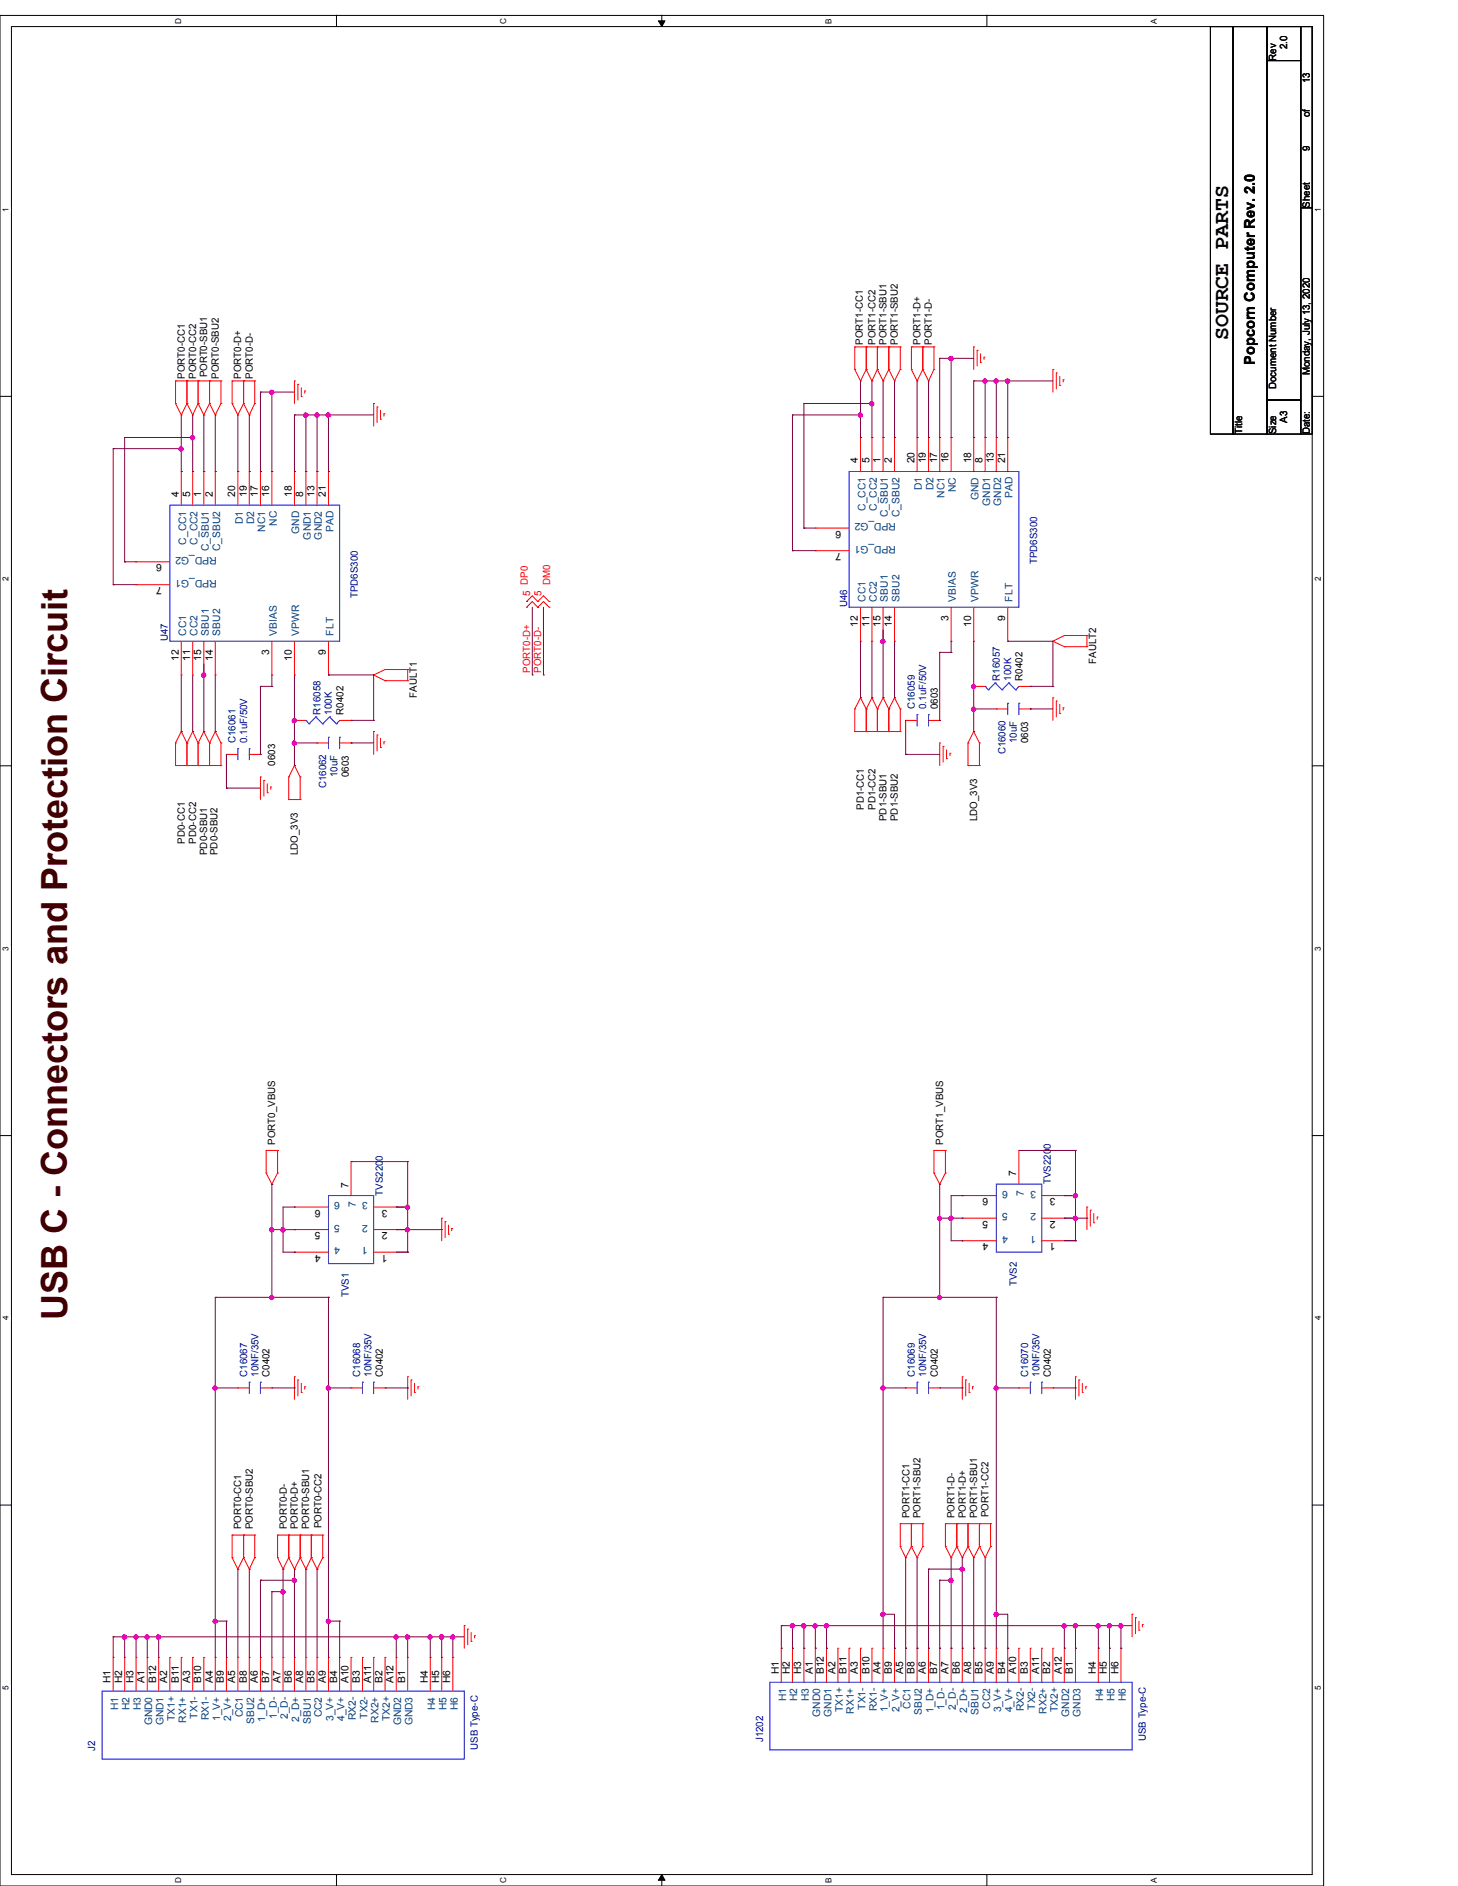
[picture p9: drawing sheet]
<svg xmlns="http://www.w3.org/2000/svg" width="216mm" height="279mm" viewBox="0 0 216 279" stroke-linecap="round" stroke-linejoin="round" font-family="sans-serif">
<defs><g id="words">
<text font-size="5.3" fill="#400000" x="9.9" y="195.6" transform="rotate(-90 9.9 195.6)">USB C - Connectors and Protection Circuit</text>
<text font-size="3.2" x="181.9" y="50.4" transform="rotate(-90 181.9 50.4)">SOURCE PARTS</text>
<text font-size="2.2" x="185.8" y="54.1" transform="rotate(-90 185.8 54.1)">Popcorn Computer Rev. 2.0</text>
<g font-size="1.5">
<text x="189" y="9" transform="rotate(-90 189 9)">Rev</text>
<text x="190.6" y="7.3" transform="rotate(-90 190.6 7.3)">2.0</text>
<text x="194" y="12.3" transform="rotate(-90 194 12.3)">13</text>
<text x="194" y="17.4" transform="rotate(-90 194 17.4)">of</text>
<text x="194" y="22.4" transform="rotate(-90 194 22.4)">9</text>
<text x="194" y="30.8" transform="rotate(-90 194 30.8)">Sheet</text>
<text x="127.8" y="51.1" transform="rotate(-90 127.8 51.1)">PORT1-CC1</text>
<text x="129.6" y="51.1" transform="rotate(-90 129.6 51.1)">PORT1-CC2</text>
<text x="131.3" y="51.1" transform="rotate(-90 131.3 51.1)">PORT1-SBU1</text>
<text x="133" y="51.1" transform="rotate(-90 133 51.1)">PORT1-SBU2</text>
<text x="136.3" y="51.1" transform="rotate(-90 136.3 51.1)">PORT1-D+</text>
<text x="138" y="51.1" transform="rotate(-90 138 51.1)">PORT1-D-</text>
<text x="27.3" y="56.1" transform="rotate(-90 27.3 56.1)">PORT0-CC1</text>
<text x="29" y="56.1" transform="rotate(-90 29 56.1)">PORT0-CC2</text>
<text x="30.7" y="55.9" transform="rotate(-90 30.7 55.9)">PORT0-SBU1</text>
<text x="32.4" y="56.1" transform="rotate(-90 32.4 56.1)">PORT0-SBU2</text>
<text x="35.7" y="56.1" transform="rotate(-90 35.7 56.1)">PORT0-D+</text>
<text x="37.4" y="56.1" transform="rotate(-90 37.4 56.1)">PORT0-D-</text>
<text x="189" y="57.6" transform="rotate(-90 189 57.6)">Document Number</text>
<text x="194" y="55.6" transform="rotate(-90 194 55.6)">Monday, July 13, 2020</text>
<text x="183.9" y="64.3" transform="rotate(-90 183.9 64.3)">Title</text>
<text x="189" y="64.3" transform="rotate(-90 189 64.3)">Size</text>
<text x="190.6" y="62.6" transform="rotate(-90 190.6 62.6)">A3</text>
<text x="194" y="64.3" transform="rotate(-90 194 64.3)">Date:</text>
<text x="127" y="68.7" transform="rotate(-90 127 68.7)">4</text>
<text x="128.7" y="68.7" transform="rotate(-90 128.7 68.7)">5</text>
<text x="130.4" y="68.7" transform="rotate(-90 130.4 68.7)">1</text>
<text x="132.1" y="68.7" transform="rotate(-90 132.1 68.7)">2</text>
<text x="135.4" y="68.7" transform="rotate(-90 135.4 68.7)">20</text>
<text x="137.1" y="68.7" transform="rotate(-90 137.1 68.7)">19</text>
<text x="138.8" y="68.7" transform="rotate(-90 138.8 68.7)">17</text>
<text x="140.5" y="68.7" transform="rotate(-90 140.5 68.7)">16</text>
<text x="143.8" y="68.7" transform="rotate(-90 143.8 68.7)">18</text>
<text x="145.5" y="68.7" transform="rotate(-90 145.5 68.7)">8</text>
<text x="147.2" y="68.7" transform="rotate(-90 147.2 68.7)">13</text>
<text x="148.8" y="68.7" transform="rotate(-90 148.8 68.7)">21</text>
<text x="26.5" y="73.7" transform="rotate(-90 26.5 73.7)">4</text>
<text x="28.2" y="73.7" transform="rotate(-90 28.2 73.7)">5</text>
<text x="29.8" y="73.7" transform="rotate(-90 29.8 73.7)">1</text>
<text x="31.5" y="73.7" transform="rotate(-90 31.5 73.7)">2</text>
<text x="34.8" y="73.7" transform="rotate(-90 34.8 73.7)">20</text>
<text x="36.5" y="73.7" transform="rotate(-90 36.5 73.7)">19</text>
<text x="38.2" y="73.7" transform="rotate(-90 38.2 73.7)">17</text>
<text x="39.9" y="73.7" transform="rotate(-90 39.9 73.7)">16</text>
<text x="43.2" y="73.7" transform="rotate(-90 43.2 73.7)">18</text>
<text x="44.9" y="73.7" transform="rotate(-90 44.9 73.7)">8</text>
<text x="46.6" y="73.7" transform="rotate(-90 46.6 73.7)">13</text>
<text x="48.3" y="73.7" transform="rotate(-90 48.3 73.7)">21</text>
<text x="24" y="83.6" transform="rotate(-180 24 83.6)">6</text>
<text x="124.5" y="82" transform="rotate(-180 124.5 82)">7</text>
<text x="124.5" y="78.6" transform="rotate(-180 124.5 78.6)">6</text>
<text x="24" y="87" transform="rotate(-180 24 87)">7</text>
<text x="127" y="92.8" transform="rotate(-90 127 92.8)">12</text>
<text x="128.7" y="92.8" transform="rotate(-90 128.7 92.8)">11</text>
<text x="130.4" y="92.8" transform="rotate(-90 130.4 92.8)">15</text>
<text x="132.1" y="92.8" transform="rotate(-90 132.1 92.8)">14</text>
<text x="140.5" y="92" transform="rotate(-90 140.5 92)">3</text>
<text x="143.8" y="92.8" transform="rotate(-90 143.8 92.8)">10</text>
<text x="148.8" y="92" transform="rotate(-90 148.8 92)">9</text>
<text x="26.5" y="97.9" transform="rotate(-90 26.5 97.9)">12</text>
<text x="28.2" y="97.9" transform="rotate(-90 28.2 97.9)">11</text>
<text x="29.8" y="97.9" transform="rotate(-90 29.8 97.9)">15</text>
<text x="31.5" y="97.9" transform="rotate(-90 31.5 97.9)">14</text>
<text x="39.9" y="97" transform="rotate(-90 39.9 97)">3</text>
<text x="43.2" y="97.9" transform="rotate(-90 43.2 97.9)">10</text>
<text x="48.3" y="97" transform="rotate(-90 48.3 97)">9</text>
<text x="151.4" y="100.8" transform="rotate(-90 151.4 100.8)">R0402</text>
<text x="162.3" y="98.3" transform="rotate(-90 162.3 98.3)">FAULT2</text>
<text x="50.8" y="105.9" transform="rotate(-90 50.8 105.9)">R0402</text>
<text x="61.7" y="103.4" transform="rotate(-90 61.7 103.4)">FAULT1</text>
<text x="138.9" y="105" transform="rotate(-90 138.9 105)">0603</text>
<text x="40.8" y="113.4" transform="rotate(-90 40.8 113.4)">0603</text>
<text x="152.2" y="110.1" transform="rotate(-90 152.2 110.1)">0603</text>
<text x="51.6" y="115.1" transform="rotate(-90 51.6 115.1)">0603</text>
<text x="127.9" y="120" transform="rotate(-90 127.9 120)">PD1-CC1</text>
<text x="129.6" y="120" transform="rotate(-90 129.6 120)">PD1-CC2</text>
<text x="27.3" y="125" transform="rotate(-90 27.3 125)">PD0-CC1</text>
<text x="29" y="125" transform="rotate(-90 29 125)">PD0-CC2</text>
<text x="131.3" y="121.6" transform="rotate(-90 131.3 121.6)">PD1-SBU1</text>
<text x="133" y="121.6" transform="rotate(-90 133 121.6)">PD1-SBU2</text>
<text x="144.7" y="121.6" transform="rotate(-90 144.7 121.6)">LDO_3V3</text>
<text x="30.7" y="126.7" transform="rotate(-90 30.7 126.7)">PD0-SBU1</text>
<text x="32.2" y="126.7" transform="rotate(-90 32.2 126.7)">PD0-SBU2</text>
<text x="44.1" y="126.7" transform="rotate(-90 44.1 126.7)">LDO_3V3</text>
<text x="40.8" y="169.6" transform="rotate(-90 40.8 169.6)">PORT0_VBUS</text>
<text x="139.7" y="169.6" transform="rotate(-90 139.7 169.6)">PORT1_VBUS</text>
<text x="47.5" y="179.2" transform="rotate(-180 47.5 179.2)">6</text>
<text x="51.6" y="175.9" transform="rotate(-90 51.6 175.9)">7</text>
<text x="57.4" y="179.2" transform="rotate(-180 57.4 179.2)">3</text>
<text x="146.3" y="177.5" transform="rotate(-180 146.3 177.5)">6</text>
<text x="150.5" y="174.2" transform="rotate(-90 150.5 174.2)">7</text>
<text x="156.3" y="177.5" transform="rotate(-180 156.3 177.5)">3</text>
<text x="47.5" y="185.9" transform="rotate(-180 47.5 185.9)">4</text>
<text x="47.5" y="182.5" transform="rotate(-180 47.5 182.5)">5</text>
<text x="57.4" y="185.9" transform="rotate(-180 57.4 185.9)">1</text>
<text x="57.4" y="182.5" transform="rotate(-180 57.4 182.5)">2</text>
<text x="146.3" y="184.2" transform="rotate(-180 146.3 184.2)">4</text>
<text x="146.3" y="180.8" transform="rotate(-180 146.3 180.8)">5</text>
<text x="156.3" y="184.2" transform="rotate(-180 156.3 184.2)">1</text>
<text x="156.3" y="180.8" transform="rotate(-180 156.3 180.8)">2</text>
<text x="39.9" y="204" transform="rotate(-90 39.9 204)">C0402</text>
<text x="56.7" y="204" transform="rotate(-90 56.7 204)">C0402</text>
<text x="138.9" y="204" transform="rotate(-90 138.9 204)">C0402</text>
<text x="155.6" y="204" transform="rotate(-90 155.6 204)">C0402</text>
<text x="35.7" y="226.6" transform="rotate(-90 35.7 226.6)">PORT0-CC1</text>
<text x="37.4" y="226.6" transform="rotate(-90 37.4 226.6)">PORT0-SBU2</text>
<text x="42.5" y="226.6" transform="rotate(-90 42.5 226.6)">PORT0-D-</text>
<text x="44.1" y="226.6" transform="rotate(-90 44.1 226.6)">PORT0-D+</text>
<text x="45.8" y="226.6" transform="rotate(-90 45.8 226.6)">PORT0-SBU1</text>
<text x="47.6" y="226.4" transform="rotate(-90 47.6 226.4)">PORT0-CC2</text>
<text x="134.7" y="224.9" transform="rotate(-90 134.7 224.9)">PORT1-CC1</text>
<text x="136.3" y="224.9" transform="rotate(-90 136.3 224.9)">PORT1-SBU2</text>
<text x="141.4" y="224.9" transform="rotate(-90 141.4 224.9)">PORT1-D-</text>
<text x="143" y="224.9" transform="rotate(-90 143 224.9)">PORT1-D+</text>
<text x="144.7" y="224.9" transform="rotate(-90 144.7 224.9)">PORT1-SBU1</text>
<text x="146.4" y="224.7" transform="rotate(-90 146.4 224.7)">PORT1-CC2</text>
<text x="16.4" y="249.3" transform="rotate(-90 16.4 249.3)">H1</text>
<text x="18.1" y="249.3" transform="rotate(-90 18.1 249.3)">H2</text>
<text x="19.8" y="249.3" transform="rotate(-90 19.8 249.3)">H3</text>
<text x="21.4" y="249.3" transform="rotate(-90 21.4 249.3)">A1</text>
<text x="23.1" y="249.3" transform="rotate(-90 23.1 249.3)">B12</text>
<text x="24.8" y="249.3" transform="rotate(-90 24.8 249.3)">A2</text>
<text x="26.5" y="249.3" transform="rotate(-90 26.5 249.3)">B11</text>
<text x="28.2" y="249.3" transform="rotate(-90 28.2 249.3)">A3</text>
<text x="29.8" y="249.3" transform="rotate(-90 29.8 249.3)">B10</text>
<text x="31.5" y="249.3" transform="rotate(-90 31.5 249.3)">A4</text>
<text x="33.1" y="249.3" transform="rotate(-90 33.1 249.3)">B9</text>
<text x="34.8" y="249.3" transform="rotate(-90 34.8 249.3)">A5</text>
<text x="36.5" y="249.3" transform="rotate(-90 36.5 249.3)">B8</text>
<text x="38.2" y="249.3" transform="rotate(-90 38.2 249.3)">A6</text>
<text x="39.9" y="249.3" transform="rotate(-90 39.9 249.3)">B7</text>
<text x="41.5" y="249.3" transform="rotate(-90 41.5 249.3)">A7</text>
<text x="43.2" y="249.3" transform="rotate(-90 43.2 249.3)">B6</text>
<text x="44.9" y="249.3" transform="rotate(-90 44.9 249.3)">A8</text>
<text x="46.6" y="249.3" transform="rotate(-90 46.6 249.3)">B5</text>
<text x="48.3" y="249.3" transform="rotate(-90 48.3 249.3)">A9</text>
<text x="49.9" y="249.3" transform="rotate(-90 49.9 249.3)">B4</text>
<text x="51.6" y="249.3" transform="rotate(-90 51.6 249.3)">A10</text>
<text x="53.3" y="249.3" transform="rotate(-90 53.3 249.3)">B3</text>
<text x="54.9" y="249.3" transform="rotate(-90 54.9 249.3)">A11</text>
<text x="56.6" y="249.3" transform="rotate(-90 56.6 249.3)">B2</text>
<text x="58.3" y="249.3" transform="rotate(-90 58.3 249.3)">A12</text>
<text x="60" y="249.3" transform="rotate(-90 60 249.3)">B1</text>
<text x="63.3" y="249.3" transform="rotate(-90 63.3 249.3)">H4</text>
<text x="65" y="249.3" transform="rotate(-90 65 249.3)">H5</text>
<text x="66.7" y="249.3" transform="rotate(-90 66.7 249.3)">H6</text>
<text x="115.3" y="248" transform="rotate(-90 115.3 248)">H1</text>
<text x="117" y="248" transform="rotate(-90 117 248)">H2</text>
<text x="118.7" y="248" transform="rotate(-90 118.7 248)">H3</text>
<text x="120.4" y="248" transform="rotate(-90 120.4 248)">A1</text>
<text x="122" y="248" transform="rotate(-90 122 248)">B12</text>
<text x="123.7" y="248" transform="rotate(-90 123.7 248)">A2</text>
<text x="125.3" y="248" transform="rotate(-90 125.3 248)">B11</text>
<text x="127" y="248" transform="rotate(-90 127 248)">A3</text>
<text x="128.7" y="248" transform="rotate(-90 128.7 248)">B10</text>
<text x="130.4" y="248" transform="rotate(-90 130.4 248)">A4</text>
<text x="132.1" y="248" transform="rotate(-90 132.1 248)">B9</text>
<text x="133.7" y="248" transform="rotate(-90 133.7 248)">A5</text>
<text x="135.4" y="248" transform="rotate(-90 135.4 248)">B8</text>
<text x="137.1" y="248" transform="rotate(-90 137.1 248)">A6</text>
<text x="138.8" y="248" transform="rotate(-90 138.8 248)">B7</text>
<text x="140.5" y="248" transform="rotate(-90 140.5 248)">A7</text>
<text x="142.1" y="248" transform="rotate(-90 142.1 248)">B6</text>
<text x="143.8" y="248" transform="rotate(-90 143.8 248)">A8</text>
<text x="145.5" y="248" transform="rotate(-90 145.5 248)">B5</text>
<text x="147.2" y="248" transform="rotate(-90 147.2 248)">A9</text>
<text x="148.8" y="248" transform="rotate(-90 148.8 248)">B4</text>
<text x="150.5" y="248" transform="rotate(-90 150.5 248)">A10</text>
<text x="152.2" y="248" transform="rotate(-90 152.2 248)">B3</text>
<text x="153.9" y="248" transform="rotate(-90 153.9 248)">A11</text>
<text x="155.5" y="248" transform="rotate(-90 155.5 248)">B2</text>
<text x="157.2" y="248" transform="rotate(-90 157.2 248)">A12</text>
<text x="158.9" y="248" transform="rotate(-90 158.9 248)">B1</text>
<text x="162.3" y="248" transform="rotate(-90 162.3 248)">H4</text>
<text x="163.9" y="248" transform="rotate(-90 163.9 248)">H5</text>
<text x="165.6" y="248" transform="rotate(-90 165.6 248)">H6</text>
</g>
<g font-size="1.5" fill="#004080">
<text x="35.9" y="77.6" transform="rotate(-90 35.9 77.6)">D1</text>
<text x="37.6" y="77.6" transform="rotate(-90 37.6 77.6)">D2</text>
<text x="41" y="77.9" transform="rotate(-90 41 77.9)">NC</text>
<text x="128.1" y="75.7" transform="rotate(-90 128.1 75.7)">C_CC1</text>
<text x="129.8" y="75.7" transform="rotate(-90 129.8 75.7)">C_CC2</text>
<text x="131.5" y="76.6" transform="rotate(-90 131.5 76.6)">C_SBU1</text>
<text x="132.7" y="77.5" transform="rotate(-180 132.7 77.5)">RPD_G2</text>
<text x="133.2" y="76.6" transform="rotate(-90 133.2 76.6)">C_SBU2</text>
<text x="136.5" y="72.6" transform="rotate(-90 136.5 72.6)">D1</text>
<text x="138.2" y="72.6" transform="rotate(-90 138.2 72.6)">D2</text>
<text x="139.9" y="73.7" transform="rotate(-90 139.9 73.7)">NC1</text>
<text x="141.6" y="72.9" transform="rotate(-90 141.6 72.9)">NC</text>
<text x="144.9" y="74.1" transform="rotate(-90 144.9 74.1)">GND</text>
<text x="146.6" y="74.9" transform="rotate(-90 146.6 74.9)">GND1</text>
<text x="148.3" y="74.9" transform="rotate(-90 148.3 74.9)">GND2</text>
<text x="149.9" y="73.8" transform="rotate(-90 149.9 73.8)">PAD</text>
<text x="27.6" y="80.7" transform="rotate(-90 27.6 80.7)">C_CC1</text>
<text x="29.3" y="80.7" transform="rotate(-90 29.3 80.7)">C_CC2</text>
<text x="30.9" y="81.6" transform="rotate(-90 30.9 81.6)">C_SBU1</text>
<text x="32.1" y="82.5" transform="rotate(-180 32.1 82.5)">RPD_G2</text>
<text x="32.6" y="81.6" transform="rotate(-90 32.6 81.6)">C_SBU2</text>
<text x="39.3" y="78.7" transform="rotate(-90 39.3 78.7)">NC1</text>
<text x="44.3" y="79.1" transform="rotate(-90 44.3 79.1)">GND</text>
<text x="46" y="79.9" transform="rotate(-90 46 79.9)">GND1</text>
<text x="47.7" y="79.9" transform="rotate(-90 47.7 79.9)">GND2</text>
<text x="49.4" y="78.8" transform="rotate(-90 49.4 78.8)">PAD</text>
<text x="132.7" y="80.9" transform="rotate(-180 132.7 80.9)">RPD_G1</text>
<text x="32.1" y="85.9" transform="rotate(-180 32.1 85.9)">RPD_G1</text>
<text x="128.1" y="89.1" transform="rotate(-90 128.1 89.1)">CC1</text>
<text x="129.8" y="89.1" transform="rotate(-90 129.8 89.1)">CC2</text>
<text x="131.5" y="89.1" transform="rotate(-90 131.5 89.1)">SBU1</text>
<text x="133.2" y="89.1" transform="rotate(-90 133.2 89.1)">SBU2</text>
<text x="141.6" y="89.1" transform="rotate(-90 141.6 89.1)">VBIAS</text>
<text x="144.9" y="89.1" transform="rotate(-90 144.9 89.1)">VPWR</text>
<text x="149.9" y="89.1" transform="rotate(-90 149.9 89.1)">FLT</text>
<text x="27.6" y="94.1" transform="rotate(-90 27.6 94.1)">CC1</text>
<text x="29.3" y="94.1" transform="rotate(-90 29.3 94.1)">CC2</text>
<text x="30.9" y="94.1" transform="rotate(-90 30.9 94.1)">SBU1</text>
<text x="32.6" y="94.1" transform="rotate(-90 32.6 94.1)">SBU2</text>
<text x="41" y="94.1" transform="rotate(-90 41 94.1)">VBIAS</text>
<text x="44.3" y="94.1" transform="rotate(-90 44.3 94.1)">VPWR</text>
<text x="49.4" y="94.1" transform="rotate(-90 49.4 94.1)">FLT</text>
<text x="50.3" y="178.1" transform="rotate(-180 50.3 178.1)">6</text>
<text x="52.7" y="178.8" transform="rotate(-90 52.7 178.8)">7</text>
<text x="54.5" y="178.1" transform="rotate(-180 54.5 178.1)">3</text>
<text x="149.2" y="179.7" transform="rotate(-180 149.2 179.7)">5</text>
<text x="149.2" y="176.4" transform="rotate(-180 149.2 176.4)">6</text>
<text x="151.6" y="177.1" transform="rotate(-90 151.6 177.1)">7</text>
<text x="153.4" y="179.7" transform="rotate(-180 153.4 179.7)">2</text>
<text x="153.4" y="176.4" transform="rotate(-180 153.4 176.4)">3</text>
<text x="50.3" y="184.8" transform="rotate(-180 50.3 184.8)">4</text>
<text x="50.3" y="181.4" transform="rotate(-180 50.3 181.4)">5</text>
<text x="54.5" y="184.8" transform="rotate(-180 54.5 184.8)">1</text>
<text x="54.5" y="181.4" transform="rotate(-180 54.5 181.4)">2</text>
<text x="149.2" y="183.1" transform="rotate(-180 149.2 183.1)">4</text>
<text x="153.4" y="183.1" transform="rotate(-180 153.4 183.1)">1</text>
<text x="17.5" y="253.3" transform="rotate(-90 17.5 253.3)">H1</text>
<text x="19.2" y="253.3" transform="rotate(-90 19.2 253.3)">H2</text>
<text x="20.9" y="253.3" transform="rotate(-90 20.9 253.3)">H3</text>
<text x="22.5" y="255.6" transform="rotate(-90 22.5 255.6)">GND0</text>
<text x="24.2" y="255.6" transform="rotate(-90 24.2 255.6)">GND1</text>
<text x="25.9" y="255" transform="rotate(-90 25.9 255)">TX1+</text>
<text x="27.6" y="255.2" transform="rotate(-90 27.6 255.2)">RX1+</text>
<text x="29.3" y="254.6" transform="rotate(-90 29.3 254.6)">TX1-</text>
<text x="30.9" y="254.8" transform="rotate(-90 30.9 254.8)">RX1-</text>
<text x="32.6" y="255" transform="rotate(-90 32.6 255)">1_V+</text>
<text x="34.2" y="255" transform="rotate(-90 34.2 255)">2_V+</text>
<text x="35.9" y="254.4" transform="rotate(-90 35.9 254.4)">CC1</text>
<text x="37.6" y="255.4" transform="rotate(-90 37.6 255.4)">SBU2</text>
<text x="39.3" y="255.1" transform="rotate(-90 39.3 255.1)">1_D+</text>
<text x="41" y="254.7" transform="rotate(-90 41 254.7)">1_D-</text>
<text x="42.6" y="254.7" transform="rotate(-90 42.6 254.7)">2_D-</text>
<text x="44.3" y="255.1" transform="rotate(-90 44.3 255.1)">2_D+</text>
<text x="46" y="255.4" transform="rotate(-90 46 255.4)">SBU1</text>
<text x="47.7" y="254.4" transform="rotate(-90 47.7 254.4)">CC2</text>
<text x="49.4" y="255" transform="rotate(-90 49.4 255)">3_V+</text>
<text x="51" y="255" transform="rotate(-90 51 255)">4_V+</text>
<text x="52.7" y="254.8" transform="rotate(-90 52.7 254.8)">RX2-</text>
<text x="54.4" y="254.6" transform="rotate(-90 54.4 254.6)">TX2-</text>
<text x="56" y="255.2" transform="rotate(-90 56 255.2)">RX2+</text>
<text x="57.7" y="255" transform="rotate(-90 57.7 255)">TX2+</text>
<text x="59.4" y="255.6" transform="rotate(-90 59.4 255.6)">GND2</text>
<text x="61.1" y="255.6" transform="rotate(-90 61.1 255.6)">GND3</text>
<text x="64.4" y="253.3" transform="rotate(-90 64.4 253.3)">H4</text>
<text x="66.1" y="253.3" transform="rotate(-90 66.1 253.3)">H5</text>
<text x="67.8" y="253.3" transform="rotate(-90 67.8 253.3)">H6</text>
<text x="116.4" y="252" transform="rotate(-90 116.4 252)">H1</text>
<text x="118.1" y="252" transform="rotate(-90 118.1 252)">H2</text>
<text x="119.8" y="252" transform="rotate(-90 119.8 252)">H3</text>
<text x="121.5" y="254.3" transform="rotate(-90 121.5 254.3)">GND0</text>
<text x="123.1" y="254.3" transform="rotate(-90 123.1 254.3)">GND1</text>
<text x="124.8" y="253.7" transform="rotate(-90 124.8 253.7)">TX1+</text>
<text x="126.4" y="253.9" transform="rotate(-90 126.4 253.9)">RX1+</text>
<text x="128.1" y="253.3" transform="rotate(-90 128.1 253.3)">TX1-</text>
<text x="129.8" y="253.5" transform="rotate(-90 129.8 253.5)">RX1-</text>
<text x="131.5" y="253.7" transform="rotate(-90 131.5 253.7)">1_V+</text>
<text x="133.2" y="253.7" transform="rotate(-90 133.2 253.7)">2_V+</text>
<text x="134.8" y="253.1" transform="rotate(-90 134.8 253.1)">CC1</text>
<text x="136.5" y="254" transform="rotate(-90 136.5 254)">SBU2</text>
<text x="138.2" y="253.7" transform="rotate(-90 138.2 253.7)">1_D+</text>
<text x="139.9" y="253.4" transform="rotate(-90 139.9 253.4)">1_D-</text>
<text x="141.6" y="253.4" transform="rotate(-90 141.6 253.4)">2_D-</text>
<text x="143.2" y="253.7" transform="rotate(-90 143.2 253.7)">2_D+</text>
<text x="144.9" y="254" transform="rotate(-90 144.9 254)">SBU1</text>
<text x="146.6" y="253.1" transform="rotate(-90 146.6 253.1)">CC2</text>
<text x="148.3" y="253.7" transform="rotate(-90 148.3 253.7)">3_V+</text>
<text x="149.9" y="253.7" transform="rotate(-90 149.9 253.7)">4_V+</text>
<text x="151.6" y="253.5" transform="rotate(-90 151.6 253.5)">RX2-</text>
<text x="153.3" y="253.3" transform="rotate(-90 153.3 253.3)">TX2-</text>
<text x="155" y="253.9" transform="rotate(-90 155 253.9)">RX2+</text>
<text x="156.6" y="253.7" transform="rotate(-90 156.6 253.7)">TX2+</text>
<text x="158.3" y="254.3" transform="rotate(-90 158.3 254.3)">GND2</text>
<text x="160" y="254.3" transform="rotate(-90 160 254.3)">GND3</text>
<text x="163.4" y="252" transform="rotate(-90 163.4 252)">H4</text>
<text x="165" y="252" transform="rotate(-90 165 252)">H5</text>
<text x="166.7" y="252" transform="rotate(-90 166.7 252)">H6</text>
</g>
<g font-size="1.5" fill="#000080">
<text x="153.6" y="83.6" transform="rotate(-90 153.6 83.6)">TPD6S300</text>
<text x="53" y="88.6" transform="rotate(-90 53 88.6)">TPD6S300</text>
<text x="125.4" y="90" transform="rotate(-90 125.4 90)">U46</text>
<text x="24.8" y="95" transform="rotate(-90 24.8 95)">U47</text>
<text x="148" y="100.8" transform="rotate(-90 148 100.8)">R16057</text>
<text x="149.7" y="100.8" transform="rotate(-90 149.7 100.8)">100K</text>
<text x="47.5" y="105.9" transform="rotate(-90 47.5 105.9)">R16058</text>
<text x="49.1" y="105.9" transform="rotate(-90 49.1 105.9)">100K</text>
<text x="135.5" y="105" transform="rotate(-90 135.5 105)">C16059</text>
<text x="137.2" y="105" transform="rotate(-90 137.2 105)">0.1uF/50V</text>
<text x="34.9" y="110.1" transform="rotate(-90 34.9 110.1)">C16061</text>
<text x="36.6" y="110.1" transform="rotate(-90 36.6 110.1)">0.1uF/50V</text>
<text x="148.9" y="111.8" transform="rotate(-90 148.9 111.8)">C16060</text>
<text x="150.6" y="110.1" transform="rotate(-90 150.6 110.1)">10uF</text>
<text x="48.3" y="116.8" transform="rotate(-90 48.3 116.8)">C16062</text>
<text x="50" y="115.1" transform="rotate(-90 50 115.1)">10uF</text>
<text x="56.7" y="177.1" transform="rotate(-90 56.7 177.1)">TVS2200</text>
<text x="155.6" y="175.4" transform="rotate(-90 155.6 175.4)">TVS2200</text>
<text x="150.6" y="190.5" transform="rotate(-90 150.6 190.5)">TVS2</text>
<text x="51.6" y="192.2" transform="rotate(-90 51.6 192.2)">TVS1</text>
<text x="36.6" y="204" transform="rotate(-90 36.6 204)">C16067</text>
<text x="38.3" y="204" transform="rotate(-90 38.3 204)">10NF/35V</text>
<text x="53.3" y="204" transform="rotate(-90 53.3 204)">C16068</text>
<text x="55" y="204" transform="rotate(-90 55 204)">10NF/35V</text>
<text x="135.5" y="204" transform="rotate(-90 135.5 204)">C16069</text>
<text x="137.2" y="204" transform="rotate(-90 137.2 204)">10NF/35V</text>
<text x="152.2" y="204" transform="rotate(-90 152.2 204)">C16070</text>
<text x="153.9" y="204" transform="rotate(-90 153.9 204)">10NF/35V</text>
<text x="169.7" y="257.9" transform="rotate(-90 169.7 257.9)">USB Type-C</text>
<text x="14.1" y="259.4" transform="rotate(-90 14.1 259.4)">J2</text>
<text x="70.8" y="259.2" transform="rotate(-90 70.8 259.2)">USB Type-C</text>
<text x="113" y="258.1" transform="rotate(-90 113 258.1)">J1202</text>
</g>
<g font-size="1.5" fill="#f00">
<text x="78.5" y="88.3" transform="rotate(-90 78.5 88.3)">5 DP0</text>
<text x="80.2" y="88.3" transform="rotate(-90 80.2 88.3)">5</text>
<text x="81.5" y="86.6" transform="rotate(-90 81.5 86.6)">DM0</text>
<text x="78.5" y="99.7" transform="rotate(-90 78.5 99.7)">PORT0-D+</text>
<text x="80.1" y="99.7" transform="rotate(-90 80.1 99.7)">PORT0-D-</text>
</g>
<g font-size="1.2">
<text x="26.8" y="3.5" transform="rotate(-90 26.8 3.5)">D</text>
<text x="75" y="3.5" transform="rotate(-90 75 3.5)">C</text>
<text x="123.1" y="3.5" transform="rotate(-90 123.1 3.5)">B</text>
<text x="171.3" y="3.5" transform="rotate(-90 171.3 3.5)">A</text>
<text x="1.3" y="31.4" transform="rotate(-90 1.3 31.4)">1</text>
<text x="195.6" y="31.4" transform="rotate(-90 195.6 31.4)">1</text>
<text x="1.3" y="86.1" transform="rotate(-90 1.3 86.1)">2</text>
<text x="195.6" y="86.1" transform="rotate(-90 195.6 86.1)">2</text>
<text x="1.3" y="140.9" transform="rotate(-90 1.3 140.9)">3</text>
<text x="195.6" y="140.9" transform="rotate(-90 195.6 140.9)">3</text>
<text x="1.3" y="195.6" transform="rotate(-90 1.3 195.6)">4</text>
<text x="195.6" y="195.6" transform="rotate(-90 195.6 195.6)">4</text>
<text x="1.3" y="250.4" transform="rotate(-90 1.3 250.4)">5</text>
<text x="195.6" y="250.4" transform="rotate(-90 195.6 250.4)">5</text>
<text x="26.8" y="279" transform="rotate(-90 26.8 279)">D</text>
<text x="75" y="279" transform="rotate(-90 75 279)">C</text>
<text x="123.1" y="279" transform="rotate(-90 123.1 279)">B</text>
<text x="171.3" y="279" transform="rotate(-90 171.3 279)">A</text>
</g>
</g></defs>
<path d="M0 2.3h196v277.1h-196zM1.7 3.9h192.6v273.8h-192.6z" fill="none" stroke="#000" stroke-width=".15"/>
<g fill="#fff">
<path d="M.2 249.7h1.3v.7h-1.3z"/>
<path d="M194.5 249.7h1.3v.7h-1.3z"/>
</g>
<path d="M0 223h1.7M194.3 223h1.7" fill="none" stroke="#000" stroke-width=".15"/>
<g fill="#fff">
<path d="M.2 195h1.3v.6h-1.3z"/>
<path d="M194.5 195h1.3v.6h-1.3z"/>
</g>
<path d="M0 168.2h1.7M194.3 168.2h1.7" fill="none" stroke="#000" stroke-width=".15"/>
<g fill="#fff">
<path d="M.2 140.3h1.3v.6h-1.3z"/>
<path d="M194.5 140.3h1.3v.6h-1.3z"/>
</g>
<path d="M0 113.5h1.7M194.3 113.5h1.7" fill="none" stroke="#000" stroke-width=".15"/>
<g fill="#fff">
<path d="M.2 85.5h1.3v.6h-1.3z"/>
<path d="M194.5 85.5h1.3v.6h-1.3z"/>
</g>
<path d="M0 58.7h1.7M194.3 58.7h1.7" fill="none" stroke="#000" stroke-width=".15"/>
<g fill="#fff">
<path d="M.2 30.7h1.3v.7h-1.3z"/>
<path d="M194.5 30.7h1.3v.7h-1.3z"/>
<path d="M25.7 278.1h1.4v.9h-1.4z"/>
<path d="M25.7 2.7h1.4v.8h-1.4z"/>
<path d="M73.9 278.1h1.3v.9h-1.3z"/>
<path d="M73.9 2.7h1.3v.8h-1.3z"/>
</g>
<path d="M49.8 2.2v1.7M49.8 277.7v1.7" fill="none" stroke="#000" stroke-width=".15"/>
<g fill="#fff">
<path d="M122 278.2h1.4v.8h-1.4z"/>
<path d="M122 2.8h1.4v.7h-1.4z"/>
</g>
<path d="M97.5 3.1h1l-.5 .8zM98 2.2v1.7M98 277.7l.5 .9h-1zM98 277.7v1.7" fill="none" stroke="#000" stroke-width=".15"/>
<path d="M97.5 3.1h1l-.5 .8zM98 277.7l.5 .9h-1z" fill="#000"/>
<g fill="#fff">
<path d="M170.2 278.2h1.3v.8h-1.3z"/>
<path d="M170.2 2.8h1.3v.7h-1.3z"/>
</g>
<path d="M146.1 2.2v1.7M179.2 3.9h3.4v60.4h-3.4zM182.6 3.9h5v60.4h-5zM187.6 9h5v50.3h-5zM187.6 3.9h5v5.1h-5zM192.6 3.9h1.7v26.9h-1.7zM192.6 30.8h1.7v33.5h-1.7zM187.6 59.3h5v5h-5zM146.1 277.7v1.7" fill="none" stroke="#000" stroke-width=".15"/>
<g fill="none" stroke="#f00" stroke-width=".15">
<path d="M26 59.8h.1M26 56.4h.1M26 56.4v3.4M26 59.8l.8 1.7M26 56.4h6.7M27.7 59.8h.1M27.7 56.4h.1M27.7 56.4v3.4M27.7 59.8l-.9 1.7M27.7 59.8l.8 1.7M29.3 59.8h.1M29.3 56.4h.1"/>
<path d="M29.3 56.4v3.4M29.3 59.8l-.8 1.7M29.3 59.8l.9 1.7M31 59.8h.1M31 56.4h.1M31 56.4v3.4M31 59.8l-.8 1.7M31 59.8l.9 1.7M32.7 59.8h.1M32.7 56.4h.1M32.7 56.4v3.4M32.7 59.8l-.8 1.7"/>
<path d="M34.4 59.8h.1M34.4 56.4h.1M34.4 56.4h3.3M34.4 56.4v3.4M34.4 59.8l.8 1.7M36.1 59.8h.1M36.1 56.4h.1M36.1 59.8l-.9 1.7M36.1 56.4v3.4M36.1 59.8l.8 1.7M37.7 59.8h.1M37.7 56.4h.1"/>
<path d="M37.7 59.8l-.8 1.7M37.7 56.4v3.4M43.6 56.4h.1M43.6 56.4v3.4M44.1 56.9h.1M44.1 56.9v2.4M44.6 58.8h.1M44.6 57.4v1.4M45.1 57.9h.1M45.1 57.9v.4M55.3 59.8h.1M55.3 59.8v3.3"/>
<path d="M126.6 54.7h.1M126.6 51.4h.1M126.6 51.4v3.3M126.6 54.7l.8 1.7M126.6 51.4h6.7M127.4 56.4h.1M128.3 54.7h.1M128.3 51.4h.1M128.3 51.4v3.3M128.3 54.7l-.9 1.7M128.3 54.7l.8 1.7M129.1 56.4h.1"/>
<path d="M129.9 54.7h.1M129.9 51.4h.1M129.9 51.4v3.3M129.9 54.7l-.8 1.7M129.9 54.7l.9 1.7M130.8 56.4h.1M131.6 54.7h.1M131.6 51.4h.1M131.6 51.4v3.3M131.6 54.7l-.8 1.7M131.6 54.7l.9 1.7M132.5 56.4h.1"/>
<path d="M133.3 54.7h.1M133.3 51.4h.1M133.3 51.4v3.3M133.3 54.7l-.8 1.7M135 54.7h.1M135 51.4h.1M135 51.4v3.3M135 51.4h3.3M135 54.7l.8 1.7M135.8 56.4h.1M136.7 54.7h.1M136.7 51.4h.1"/>
<path d="M136.7 51.4v3.3M136.7 54.7l-.9 1.7M136.7 54.7l.8 1.7M137.5 56.4h.1M138.3 54.7h.1M138.3 51.4h.1M138.3 54.7l-.8 1.7M138.3 51.4v3.3M144.2 51.4h.1M144.2 51.4v3.3M144.7 51.9h.1M144.7 51.9v2.3"/>
<path d="M145.2 53.7h.1M145.2 52.4v1.3M145.7 52.9h.1M145.7 52.9v.4M155.9 54.7h.1M155.9 54.7v3.4M156.4 55.2h.1M156.4 55.2v2.4M156.9 57.1h.1M156.9 55.8v1.3M157.4 56.3h.1M157.4 56.3v.3"/>
<path d="M26.8 61.5h.1M26.8 69.9h.1M26.8 69.9v4.9M28.5 61.5h.1M28.5 69.9h.1M28.5 69.9v4.9M30.2 61.5h.1M30.2 69.9h.1M30.2 69.9v4.9M31.9 61.5h.1M31.9 69.9h.1M31.9 69.9v4.9"/>
<path d="M35.2 61.5h.1M35.2 69.9h.1M35.2 69.9v4.9M36.9 61.5h.1M36.9 69.9h.1M36.9 69.9v4.9M38.6 69.9h.1M38.6 69.9v4.9M40.3 69.9h.1M40.3 69.9v4.9M43.6 69.9h.1M43.6 69.9v4.9"/>
<path d="M45.3 69.9h.1M45.3 69.9v4.9M46.9 69.9h.1M46.9 69.9v4.9M48.6 69.9h.1M48.6 69.9v4.9M55.8 60.3h.1M55.8 60.3v2.3M56.3 62.1h.1M56.3 60.8v1.3M56.9 61.3h.1M56.9 61.3v.3"/>
<path d="M120.7 78.2h.1M120.7 78.2h5M127.4 64.8h.1M127.4 64.8v5.1M129.1 64.8h.1M129.1 64.8v5.1M130.8 64.8h.1M130.8 64.8v5.1M132.5 64.8h.1M132.5 64.8v5.1M135.8 64.8h.1M135.8 64.8v5.1"/>
<path d="M137.5 64.8h.1M137.5 64.8v5.1M139.1 64.8h.1M139.1 64.8v5.1M140.8 64.8h.1M140.8 64.8v5.1M144.2 64.8h.1M144.2 64.8v5.1M145.9 64.8h.1M145.9 64.8v5.1M147.5 64.8h.1M147.5 64.8v5.1"/>
<path d="M149.2 64.8h.1M149.2 64.8v5.1M20.2 86.6h.1M20.2 83.2h.1M20.2 86.6h4.9M20.2 83.2h4.9M26.8 100h.1M26.8 95v5M28.5 100h.1M28.5 95v5M30.2 100h.1M30.2 95v5"/>
<path d="M31.9 100h.1M31.9 95v5M40.3 100h.1M40.3 95v5M43.6 100h.1M43.6 95v5M48.6 100h.1M48.6 95v5M55.3 100h.1M55.3 100l1.7 .8M57 99.2h.1M57 99.2l-1.7 .8"/>
<path d="M57 99.2h3.4M60.4 99.2h.1M60.4 99.2v1.6M78 89.1h.1M78 90h.1M78 89.1l.8-.8 .8 .8M78 90l.8-.9 .8 .9M79.6 89.1h.1M79.6 90h.1M79.6 89.1l.9-.8 .8 .8M79.6 90l.9-.9 .8 .9M81.3 89.1h.1"/>
<path d="M81.3 90h.1M120.7 81.6h.1M120.7 81.6h5M127.4 95h.1M127.4 90v5M129.1 95h.1M129.1 90v5M130.8 95h.1M130.8 90v5M132.5 95h.1M132.5 90v5M140.8 95h.1"/>
<path d="M140.8 90v5M144.2 95h.1M144.2 90v5M149.2 95h.1M149.2 90v5M155.9 95h.1M155.9 95l1.7 .8M157.6 95.8h.1M157.6 94.1h.1M157.6 95.8h3.4M157.6 94.1l-1.7 .9M157.6 94.1h3.4"/>
<path d="M161 94.1h.1M161 95.8h.1M161 94.1v1.7M26 110.1h.1M26 113.4h.1M26 113.4h6.7M26 110.1v3.3M26.8 108.4h.1M26.8 108.4l-.8 1.7M26.8 108.4l.9 1.7M27.7 110.1h.1M27.7 113.4h.1"/>
<path d="M27.7 110.1v3.3M28.5 108.4h.1M28.5 108.4l-.8 1.7M28.5 108.4l.8 1.7M29.3 110.1h.1M29.3 113.4h.1M29.3 110.1v3.3M30.2 108.4h.1M30.2 108.4l-.9 1.7M30.2 108.4l.8 1.7M31 110.1h.1M31 113.4h.1"/>
<path d="M31 110.1v3.3M31.9 108.4h.1M31.9 108.4l-.9 1.7M31.9 108.4l.8 1.7M32.7 110.1h.1M32.7 113.4h.1M32.7 110.1v3.3M33.5 111.8h.1M33.5 111.8h1.7M36.9 111.8h1.7M38.6 115.1h.1M38.6 111.8h.1"/>
<path d="M38.6 115.1v3.3M39.1 115.6h.1M39.1 115.6v2.3M39.6 117.4h.1M39.6 116.1v1.3M40.1 116.6h.1M40.1 116.6v.3M42.8 115.1h.1M42.8 118.4h.1M42.8 115.1v3.3M42.8 118.4h1.6M43.6 113.4h.1"/>
<path d="M43.6 106.7h.1M43.6 113.4l-.8 1.7M43.6 113.4l.8 1.7M43.6 106.7h1.7M44.4 115.1h.1M44.4 118.4h.1M44.4 115.1v3.3M46.9 110.1h.1M46.9 110.1h1.7M50.3 106.7h1.7M50.3 110.1h1.7M52 106.7h.1"/>
<path d="M52 110.1h.1M55.3 108.4h.1M55.3 108.4v3.4M55.8 108.9h.1M55.8 108.9v2.4M56.3 110.7h.1M56.3 109.4v1.3M56.9 109.9h.1M56.9 109.9v.3M57 100.8h.1M57 100.8h3.4M60.4 100.8h.1"/>
<path d="M126.6 105h.1M126.6 108.4h.1M126.6 105v3.4M126.6 108.4h6.7M127.4 103.4h.1M127.4 103.4l-.8 1.6M127.4 103.4l.9 1.6M128.3 105h.1M128.3 108.4h.1M128.3 105v3.4M129.1 103.4h.1M129.1 103.4l-.8 1.6"/>
<path d="M129.1 103.4l.8 1.6M129.9 105h.1M129.9 108.4h.1M129.9 105v3.4M130.8 103.4h.1M130.8 103.4l-.9 1.6M130.8 103.4l.8 1.6M131.6 105h.1M131.6 108.4h.1M131.6 105v3.4M132.5 103.4h.1M132.5 103.4l-.9 1.6"/>
<path d="M132.5 103.4l.8 1.6M133.3 105h.1M133.3 108.4h.1M133.3 105v3.4M134.1 106.7h.1M134.1 106.7h1.7M137.5 106.7h1.6M139.1 110.1h.1M139.1 106.7h.1M139.1 110.1v3.3M139.7 110.6h.1M139.7 110.6v2.3"/>
<path d="M140.2 112.4h.1M140.2 111.1v1.3M140.7 111.6h.1M140.7 111.6v.3M143.3 110.1h.1M143.3 113.4h.1M143.3 110.1v3.3M143.3 113.4h1.7M144.2 108.4h.1M144.2 101.7h.1M144.2 108.4l-.9 1.7M144.2 108.4l.8 1.7"/>
<path d="M144.2 101.7h1.7M145 110.1h.1M145 113.4h.1M145 110.1v3.3M147.5 105h.1M147.5 105h1.7M150.9 101.7h1.7M150.9 105h1.7M152.6 101.7h.1M152.6 105h.1M155.9 103.4h.1M155.9 103.4v3.3"/>
<path d="M156.4 103.8h.1M156.4 103.8v2.4M156.9 105.7h.1M156.9 104.4v1.3M157.4 104.9h.1M157.4 104.9v.3M39.4 173.8h.1M39.4 170.4h.1M39.4 170.4v3.4M39.4 173.8l.9 1.6M39.4 170.4h1.7M40.3 175.4h.1"/>
<path d="M41.1 173.8h.1M41.1 170.4h.1M41.1 170.4v3.4M41.1 173.8l-.8 1.6M43.6 178.8h.1M43.6 178.8h5M52 172.1h.1M52 172.1v5M55.3 178.8h5.1M60.4 178.8h.1M138.3 173.8h.1M138.3 170.4h.1"/>
<path d="M138.3 170.4v3.4M138.3 170.4h1.7M138.3 173.8l.8 1.6M139.1 175.4h.1M140 173.8h.1M140 170.4h.1M140 170.4v3.4M140 173.8l-.9 1.6M142.5 177.1h.1M142.5 177.1h5M150.9 170.4h.1M150.9 170.4v5"/>
<path d="M154.3 177.1h5M159.3 177.1h.1M161 178.8h.1M161 178.8v3.4M161.5 179.3h.1M161.5 179.3v2.4M162 179.8v1.3M43.6 185.5h.1M43.6 182.2h.1M43.6 185.5h5M43.6 182.2h5M55.3 185.5h5.1"/>
<path d="M55.3 182.2h5.1M60.4 185.5h.1M60.4 182.2h.1M65.4 180.5h.1M65.4 180.5v3.3M65.9 181h.1M65.9 181v2.3M66.4 182.8h.1M66.4 181.5v1.3M66.9 182h.1M66.9 182v.3M142.5 183.8h.1"/>
<path d="M142.5 180.5h.1M142.5 183.8h5M142.5 180.5h5M154.3 183.8h5M154.3 180.5h5M159.3 183.8h.1M159.3 180.5h.1M162 181.1h.1M162.5 180.3h.1M162.5 180.3v.3M35.2 205.6h.1M35.2 205.6h1.7"/>
<path d="M38.6 205.6h1.7M40.3 205.6h.1M43.6 204h.1M43.6 204v3.3M44.1 204.4h.1M44.1 204.4v2.4M44.6 206.3h.1M44.6 204.9v1.4M45.1 205.4h.1M45.1 205.4v.4M52 205.6h.1M52 205.6h1.7"/>
<path d="M55.3 205.6h1.7M57 205.6h.1M60.4 204h.1M60.4 204v3.3M60.9 204.4h.1M60.9 204.4v2.4M61.4 206.3h.1M61.4 204.9v1.4M61.9 205.4h.1M61.9 205.4v.4M134.1 205.6h.1M134.1 205.6h1.7"/>
<path d="M137.5 205.6h1.6M139.1 205.6h.1M142.5 204h.1M142.5 204v3.3M143 204.4h.1M143 204.4v2.4M143.5 206.3h.1M143.5 204.9v1.4M144 205.4h.1M144 205.4v.4M150.9 205.6h.1M150.9 205.6h1.7"/>
<path d="M154.3 205.6h1.6M155.9 205.6h.1M159.3 204h.1M159.3 204v3.3M159.8 204.4h.1M159.8 204.4v2.4M160.3 206.3h.1M160.3 204.9v1.4M160.8 205.4h.1M160.8 205.4v.4M34.4 230.8h.1M34.4 227.4h.1"/>
<path d="M34.4 227.4h3.3M34.4 227.4v3.4M34.4 230.8l.8 1.7M35.2 232.5h.1M36.1 230.8h.1M36.1 227.4h.1M36.1 227.4v3.4M36.1 230.8l.8 1.7M36.1 230.8l-.9 1.7M36.9 232.5h.1M37.7 230.8h.1M37.7 227.4h.1"/>
<path d="M37.7 227.4v3.4M37.7 230.8l-.8 1.7M41.1 230.8h.1M41.1 227.4h.1M41.1 227.4v3.4M41.1 230.8l.8 1.7M41.1 227.4h6.7M41.9 232.5h.1M42.8 230.8h.1M42.8 227.4h.1M42.8 230.8l-.9 1.7M42.8 227.4v3.4"/>
<path d="M42.8 230.8l.8 1.7M43.6 232.5h.1M44.4 230.8h.1M44.4 227.4h.1M44.4 230.8l-.8 1.7M44.4 227.4v3.4M44.4 230.8l.9 1.7M45.3 232.5h.1M46.1 230.8h.1M46.1 227.4h.1M46.1 230.8l-.8 1.7M46.1 227.4v3.4"/>
<path d="M46.1 230.8l.8 1.7M46.9 232.5h.1M47.8 230.8h.1M47.8 227.4h.1M47.8 230.8l-.9 1.7M47.8 227.4v3.4M133.3 229.1h.1M133.3 225.7h.1M133.3 225.7h3.4M133.3 225.7v3.4M133.3 229.1l.8 1.7M134.1 230.8h.1"/>
<path d="M135 229.1h.1M135 225.7h.1M135 229.1l-.9 1.7M135 225.7v3.4M135 229.1l.8 1.7M135.8 230.8h.1M136.7 229.1h.1M136.7 225.7h.1M136.7 229.1l-.9 1.7M136.7 225.7v3.4M140 229.1h.1M140 225.7h.1"/>
<path d="M140 225.7h6.7M140 225.7v3.4M140 229.1l.8 1.7M140.8 230.8h.1M141.7 229.1h.1M141.7 225.7h.1M141.7 225.7v3.4M141.7 229.1l.8 1.7M141.7 229.1l-.9 1.7M142.5 230.8h.1M143.3 229.1h.1M143.3 225.7h.1"/>
<path d="M143.3 229.1l-.8 1.7M143.3 225.7v3.4M143.3 229.1l.9 1.7M144.2 230.8h.1M145 229.1h.1M145 225.7h.1M145 225.7v3.4M145 229.1l.9 1.7M145 229.1l-.8 1.7M145.9 230.8h.1M146.7 229.1h.1M146.7 225.7h.1"/>
<path d="M146.7 229.1l-.8 1.7M146.7 225.7v3.4M167.6 239.1h.1M167.6 239.1v3.4M168.1 239.6h.1M168.1 239.6v2.4M16.8 245.5h.1M16.8 245.5v5M18.5 245.5h.1M18.5 245.5v5M20.2 245.5h.1M20.2 245.5v5"/>
<path d="M21.8 245.5h.1M21.8 245.5v5M23.5 245.5h.1M23.5 245.5v5M25.1 245.5h.1M25.1 245.5v5M26.8 245.5h.1M26.8 245.5v5M28.5 245.5h.1M28.5 245.5v5M30.2 245.5h.1M30.2 245.5v5"/>
<path d="M31.9 245.5h.1M31.9 245.5v5M33.5 245.5h.1M33.5 245.5v5M35.2 245.5h.1M35.2 245.5v5M36.9 245.5h.1M36.9 245.5v5M38.6 245.5h.1M38.6 245.5v5M40.3 245.5h.1M40.3 245.5v5"/>
<path d="M41.9 245.5h.1M41.9 245.5v5M43.6 245.5h.1M43.6 245.5v5M45.3 245.5h.1M45.3 245.5v5M46.9 245.5h.1M46.9 245.5v5M48.6 245.5h.1M48.6 245.5v5M50.3 245.5h.1M50.3 245.5v5"/>
<path d="M52 245.5h.1M52 245.5v5M53.7 245.5h.1M53.7 245.5v5M55.3 245.5h.1M55.3 245.5v5M57 245.5h.1M57 245.5v5M58.7 245.5h.1M58.7 245.5v5M60.4 245.5h.1M60.4 245.5v5"/>
<path d="M63.7 245.5h.1M63.7 245.5v5M65.4 245.5h.1M65.4 245.5v5M67.1 245.5h.1M67.1 245.5v5M68.7 240.8h.1M68.7 240.8v3.4M69.3 241.3h.1M69.3 241.3v2.4M69.8 243.2h.1M69.8 241.9v1.3"/>
<path d="M70.3 242.3h.1M70.3 242.3v.4M115.7 244.2h.1M115.7 244.2v5M117.3 244.2h.1M117.3 244.2v5M119 244.2h.1M119 244.2v5M120.7 244.2h.1M120.7 244.2v5M122.4 244.2h.1M122.4 244.2v5"/>
<path d="M124.1 244.2h.1M124.1 244.2v5M125.7 244.2h.1M125.7 244.2v5M127.4 244.2h.1M127.4 244.2v5M129.1 244.2h.1M129.1 244.2v5M130.8 244.2h.1M130.8 244.2v5M132.5 244.2h.1M132.5 244.2v5"/>
<path d="M134.1 244.2h.1M134.1 244.2v5M135.8 244.2h.1M135.8 244.2v5M137.5 244.2h.1M137.5 244.2v5M139.1 244.2h.1M139.1 244.2v5M140.8 244.2h.1M140.8 244.2v5M142.5 244.2h.1M142.5 244.2v5"/>
<path d="M144.2 244.2h.1M144.2 244.2v5M145.9 244.2h.1M145.9 244.2v5M147.5 244.2h.1M147.5 244.2v5M149.2 244.2h.1M149.2 244.2v5M150.9 244.2h.1M150.9 244.2v5M152.6 244.2h.1M152.6 244.2v5"/>
<path d="M154.3 244.2h.1M154.3 244.2v5M155.9 244.2h.1M155.9 244.2v5M157.6 244.2h.1M157.6 244.2v5M159.3 244.2h.1M159.3 244.2v5M162.6 244.2h.1M162.6 244.2v5M164.3 244.2h.1M164.3 244.2v5"/>
<path d="M166 244.2h.1M166 244.2v5M168.7 241.5h.1M168.7 240.2v1.3M169.2 240.7h.1M169.2 240.7v.3"/>
</g>
<g fill="none" stroke="#00f" stroke-width=".15">
<path d="M25.1 74.8h25.2v20.2h-25.2zM125.7 69.9h25.2v20.1h-25.2zM35.2 110.9h.1M35.2 110.9v1.7M36.9 110.9h.1M36.9 110.9v1.7M45.3 106.7h.1M45.3 106.7l.5 .5M45.8 107.2h.1M46.8 106.2h.1M46.8 106.2l1 1M46.8 106.2l-1 1"/>
<path d="M47.8 107.2h.1M48.6 109.2h.1M48.6 109.2v1.7M48.8 106.2h.1M48.8 106.2l1 1M48.8 106.2l-1 1M49.8 107.2h.1M50.3 109.2h.1M50.3 106.7l-.5 .5M50.3 109.2v1.7M135.8 105.9h.1M135.8 105.9v1.7"/>
<path d="M137.5 105.9h.1M137.5 105.9v1.7M145.9 101.7h.1M145.9 101.7l.4 .5M146.3 102.2h.1M147.4 101.2h.1M147.4 101.2l1 1M147.4 101.2l-1.1 1M148.4 102.2h.1M149.2 104.2h.1M149.2 104.2v1.7M149.4 101.2h.1"/>
<path d="M149.4 101.2l1 1M149.4 101.2l-1 1M150.4 102.2h.1M150.9 104.2h.1M150.9 101.7l-.5 .5M150.9 104.2v1.7M48.6 177.1h6.7v10.1h-6.7zM147.5 175.4h6.8v10.1h-6.8zM36.9 204.8h.1M36.9 204.8v1.7M38.6 204.8h.1M38.6 204.8v1.7"/>
<path d="M53.7 204.8h.1M53.7 204.8v1.7M55.3 204.8h.1M55.3 204.8v1.7M135.8 204.8h.1M135.8 204.8v1.7M137.5 204.8h.1M137.5 204.8v1.7M152.6 204.8h.1M152.6 204.8v1.7M154.3 204.8h.1M154.3 204.8v1.7"/>
<path d="M15.1 250.5h53.6v10.1h-53.6zM114 249.2h53.6v10h-53.6z"/>
</g>
<path d="M115.7 244.2h.1M115.7 240.8h.1M115.7 240.8v3.4M115.7 240.8h1.6M164.3 244.2h.1M164.3 240.8v3.4" fill="none" stroke="#800040" stroke-width=".15"/>
<circle cx="164.3" cy="240.9" r=".32" fill="#f0f"/>
<circle cx="164.3" cy="240.9" r=".32" fill="none" stroke="#f0f" stroke-width=".15"/>
<path d="M162.6 244.2h.1M162.6 240.8v3.4M164.3 240.8h.1M164.3 240.8h1.7" fill="none" stroke="#800040" stroke-width=".15"/>
<circle cx="162.6" cy="240.9" r=".32" fill="#f0f"/>
<circle cx="162.6" cy="240.9" r=".32" fill="none" stroke="#f0f" stroke-width=".15"/>
<path d="M159.3 244.2h.1M159.3 240.8v3.4M162.6 240.8h.1M162.6 240.8h1.7" fill="none" stroke="#800040" stroke-width=".15"/>
<circle cx="159.2" cy="240.9" r=".32" fill="#f0f"/>
<circle cx="159.2" cy="240.9" r=".32" fill="none" stroke="#f0f" stroke-width=".15"/>
<path d="M120.7 244.2h.1M120.7 240.8v3.4M157.6 244.2h.1M157.6 240.8h.1M157.6 240.8h5M157.6 240.8v3.4M159.3 240.8h.1" fill="none" stroke="#800040" stroke-width=".15"/>
<circle cx="120.7" cy="240.9" r=".32" fill="#f0f"/>
<circle cx="120.7" cy="240.9" r=".32" fill="none" stroke="#f0f" stroke-width=".15"/>
<path d="M120.7 240.8h.1M120.7 240.8h36.9M122.4 244.2h.1M122.4 240.8h.1M122.4 240.8v3.4" fill="none" stroke="#800040" stroke-width=".15"/>
<circle cx="157.6" cy="240.9" r=".32" fill="#f0f"/>
<circle cx="157.6" cy="240.9" r=".32" fill="none" stroke="#f0f" stroke-width=".15"/>
<circle cx="122.4" cy="240.9" r=".32" fill="#f0f"/>
<circle cx="122.4" cy="240.9" r=".32" fill="none" stroke="#f0f" stroke-width=".15"/>
<path d="M117.3 244.2h.1M117.3 240.8v3.4" fill="none" stroke="#800040" stroke-width=".15"/>
<circle cx="117.3" cy="240.9" r=".32" fill="#f0f"/>
<circle cx="117.3" cy="240.9" r=".32" fill="none" stroke="#f0f" stroke-width=".15"/>
<path d="M134.1 230.8v13.4M142.5 232.5v11.7M145.9 230.8v13.4M117.3 240.8h.1M117.3 240.8h1.7M134.1 244.2h.1M142.5 244.2h.1M145.9 244.2h.1" fill="none" stroke="#800040" stroke-width=".15"/>
<circle cx="142.5" cy="232.5" r=".32" fill="#f0f"/>
<circle cx="142.5" cy="232.5" r=".32" fill="none" stroke="#f0f" stroke-width=".15"/>
<path d="M140.8 234.1v10.1M140.8 244.2h.1" fill="none" stroke="#800040" stroke-width=".15"/>
<circle cx="140.8" cy="234.1" r=".32" fill="#f0f"/>
<circle cx="140.8" cy="234.1" r=".32" fill="none" stroke="#f0f" stroke-width=".15"/>
<g fill="none" stroke="#800040" stroke-width=".15">
<path d="M130.8 239.1h.1M130.8 239.1v5.1M132.5 239.1v5.1M135.8 230.8v13.4M137.5 232.5h.1M137.5 232.5v11.7M137.5 232.5h5M139.1 234.1h.1M139.1 234.1v10.1M139.1 234.1h1.7M140.8 234.1h.1M140.8 230.8v3.3"/>
<path d="M142.5 232.5h.1M142.5 230.8v1.7M144.2 230.8v13.4M132.5 244.2h.1M135.8 244.2h.1M137.5 244.2h.1M139.1 244.2h.1M144.2 244.2h.1M166 244.2h.1M166 240.8v3.4"/>
</g>
<circle cx="166" cy="240.9" r=".32" fill="#f0f"/>
<circle cx="166" cy="240.9" r=".32" fill="none" stroke="#f0f" stroke-width=".15"/>
<path d="M119 244.2h.1M119 240.8v3.4M166 240.8h.1M166 240.8h1.6" fill="none" stroke="#800040" stroke-width=".15"/>
<circle cx="119" cy="240.9" r=".32" fill="#f0f"/>
<circle cx="119" cy="240.9" r=".32" fill="none" stroke="#f0f" stroke-width=".15"/>
<path d="M16.8 242.5h.1M16.8 242.5v3M16.8 242.5h1.7M18.5 242.5h.1M18.5 242.5v3M119 240.8h.1M119 240.8h1.7" fill="none" stroke="#800040" stroke-width=".15"/>
<circle cx="18.4" cy="242.5" r=".32" fill="#f0f"/>
<circle cx="18.4" cy="242.5" r=".32" fill="none" stroke="#f0f" stroke-width=".15"/>
<path d="M18.5 242.5h.1M18.5 242.5h1.7M20.2 242.5h.1M20.2 242.5v3" fill="none" stroke="#800040" stroke-width=".15"/>
<circle cx="20.1" cy="242.5" r=".32" fill="#f0f"/>
<circle cx="20.1" cy="242.5" r=".32" fill="none" stroke="#f0f" stroke-width=".15"/>
<path d="M20.2 242.5h.1M20.2 242.5h1.6M21.8 242.5h.1M21.8 242.5v3" fill="none" stroke="#800040" stroke-width=".15"/>
<circle cx="21.8" cy="242.5" r=".32" fill="#f0f"/>
<circle cx="21.8" cy="242.5" r=".32" fill="none" stroke="#f0f" stroke-width=".15"/>
<path d="M21.8 242.5h.1M21.8 242.5h36.9M23.5 242.5h.1M23.5 242.5v3" fill="none" stroke="#800040" stroke-width=".15"/>
<circle cx="58.6" cy="242.5" r=".32" fill="#f0f"/>
<circle cx="58.6" cy="242.5" r=".32" fill="none" stroke="#f0f" stroke-width=".15"/>
<circle cx="23.5" cy="242.5" r=".32" fill="#f0f"/>
<circle cx="23.5" cy="242.5" r=".32" fill="none" stroke="#f0f" stroke-width=".15"/>
<g fill="none" stroke="#800040" stroke-width=".15">
<path d="M38.6 234.1h.1M38.6 234.1v11.4M38.6 234.1h5M40.3 235.8h.1M40.3 235.8v9.7M40.3 235.8h1.6M41.9 235.8h.1M41.9 235.8v9.7M31.9 240.2h.1M31.9 240.2v5.3M31.9 240.2h1.6M33.5 240.2h.1"/>
<path d="M33.5 240.2v5.3"/>
</g>
<circle cx="41.9" cy="235.8" r=".32" fill="#f0f"/>
<circle cx="41.9" cy="235.8" r=".32" fill="none" stroke="#f0f" stroke-width=".15"/>
<path d="M41.9 232.5h.1M41.9 232.5v3.3M43.6 234.1h.1M43.6 234.1v11.4" fill="none" stroke="#800040" stroke-width=".15"/>
<circle cx="43.6" cy="234.1" r=".32" fill="#f0f"/>
<circle cx="43.6" cy="234.1" r=".32" fill="none" stroke="#f0f" stroke-width=".15"/>
<path d="M43.6 232.5h.1M43.6 232.5v1.6M48.6 240.2h.1M48.6 240.2v5.3M48.6 240.2h1.7M50.3 240.2h.1M50.3 240.2v5.3M58.7 242.5h.1M58.7 242.5v3M58.7 242.5h1.7M60.4 242.5h.1M60.4 242.5v3" fill="none" stroke="#800040" stroke-width=".15"/>
<circle cx="60.3" cy="242.5" r=".32" fill="#f0f"/>
<circle cx="60.3" cy="242.5" r=".32" fill="none" stroke="#f0f" stroke-width=".15"/>
<path d="M60.4 242.5h.1M60.4 242.5h3.3M63.7 242.5h.1M63.7 242.5v3" fill="none" stroke="#800040" stroke-width=".15"/>
<circle cx="63.7" cy="242.5" r=".32" fill="#f0f"/>
<circle cx="63.7" cy="242.5" r=".32" fill="none" stroke="#f0f" stroke-width=".15"/>
<path d="M63.7 242.5h.1M63.7 242.5h1.7M65.4 242.5h.1M65.4 242.5v3" fill="none" stroke="#800040" stroke-width=".15"/>
<circle cx="65.4" cy="242.5" r=".32" fill="#f0f"/>
<circle cx="65.4" cy="242.5" r=".32" fill="none" stroke="#f0f" stroke-width=".15"/>
<path d="M65.4 242.5h.1M65.4 242.5h1.7M67.1 242.5h.1M67.1 242.5v3" fill="none" stroke="#800040" stroke-width=".15"/>
<circle cx="67" cy="242.5" r=".32" fill="#f0f"/>
<circle cx="67" cy="242.5" r=".32" fill="none" stroke="#f0f" stroke-width=".15"/>
<path d="M117.3 61.5h.1M117.3 61.5v20.1M117.3 61.5h10.1M117.3 81.6h.1M117.3 81.6h3.4M67.1 242.5h.1M67.1 242.5h1.6" fill="none" stroke="#800040" stroke-width=".15"/>
<circle cx="127.4" cy="61.5" r=".32" fill="#f0f"/>
<circle cx="127.4" cy="61.5" r=".32" fill="none" stroke="#f0f" stroke-width=".15"/>
<path d="M119 59.8h.1M119 59.8v18.4M119 59.8h10.1M119 78.2h.1M119 78.2h1.7" fill="none" stroke="#800040" stroke-width=".15"/>
<circle cx="129.1" cy="59.8" r=".32" fill="#f0f"/>
<circle cx="129.1" cy="59.8" r=".32" fill="none" stroke="#f0f" stroke-width=".15"/>
<path d="M127.4 56.4v8.4M129.1 59.8h.1M129.1 56.4v8.4M127.4 64.8h.1M127.4 61.5h.1M129.1 64.8h.1M127.4 95v8.4M129.1 95v8.4M130.8 95v8.4M127.4 103.4h.1M129.1 103.4h.1M130.8 103.4h.1" fill="none" stroke="#800040" stroke-width=".15"/>
<circle cx="130.7" cy="95" r=".32" fill="#f0f"/>
<circle cx="130.7" cy="95" r=".32" fill="none" stroke="#f0f" stroke-width=".15"/>
<g fill="none" stroke="#800040" stroke-width=".15">
<path d="M130.8 56.4v8.4M132.5 56.4v8.4M135.8 56.4v8.4M137.5 56.4v8.4M139.1 53.1h.1M139.1 53.1v11.7M139.1 53.1h1.7M130.8 64.8h.1M132.5 64.8h.1M135.8 64.8h.1M137.5 64.8h.1M139.1 64.8h.1"/>
<path d="M130.8 95h.1M130.8 93.3v1.7M132.5 95v8.4M139.1 96.6h.1M139.1 96.6v10.1M139.1 96.6h1.7M132.5 103.4h.1M134.1 111.8h.1M134.1 106.7v5.1M134.1 111.8h5M139.1 106.7h.1"/>
</g>
<circle cx="140.8" cy="53.1" r=".32" fill="#f0f"/>
<circle cx="140.8" cy="53.1" r=".32" fill="none" stroke="#f0f" stroke-width=".15"/>
<path d="M140.8 53.1h.1M140.8 53.1v11.7M140.8 53.1h3.4M140.8 64.8h.1M140.8 96.6h.1M140.8 95v1.6M144.2 108.4h.1M144.2 105h.1M144.2 101.7v6.7M144.2 105h3.3" fill="none" stroke="#800040" stroke-width=".15"/>
<circle cx="144.2" cy="101.7" r=".32" fill="#f0f"/>
<circle cx="144.2" cy="101.7" r=".32" fill="none" stroke="#f0f" stroke-width=".15"/>
<circle cx="144.2" cy="105.1" r=".32" fill="#f0f"/>
<circle cx="144.2" cy="105.1" r=".32" fill="none" stroke="#f0f" stroke-width=".15"/>
<path d="M144.2 56.4h.1M144.2 56.4v8.4M144.2 56.4h1.7M144.2 64.8h.1M144.2 95v6.7M144.2 101.7h.1" fill="none" stroke="#800040" stroke-width=".15"/>
<circle cx="145.9" cy="56.5" r=".32" fill="#f0f"/>
<circle cx="145.9" cy="56.5" r=".32" fill="none" stroke="#f0f" stroke-width=".15"/>
<path d="M145.9 56.4h.1M145.9 56.4v8.4M145.9 56.4h3.3M147.5 56.4h.1M147.5 56.4v8.4M145.9 64.8h.1M147.5 64.8h.1" fill="none" stroke="#800040" stroke-width=".15"/>
<circle cx="149.2" cy="56.5" r=".32" fill="#f0f"/>
<circle cx="149.2" cy="56.5" r=".32" fill="none" stroke="#f0f" stroke-width=".15"/>
<circle cx="147.5" cy="56.5" r=".32" fill="#f0f"/>
<circle cx="147.5" cy="56.5" r=".32" fill="none" stroke="#f0f" stroke-width=".15"/>
<g fill="none" stroke="#800040" stroke-width=".15">
<path d="M149.2 56.4h.1M149.2 56.4v8.4M149.2 56.4h6.7M16.8 66.5h.1M16.8 66.5v20.1M16.8 66.5h10M149.2 64.8h.1M16.8 86.6h.1M16.8 86.6h3.4M149.2 95h.1M149.2 95h6.7v6.7M152.6 105h.1"/>
<path d="M152.6 101.7h.1M152.6 105h3.3M152.6 101.7h3.3M155.9 101.7h.1"/>
</g>
<circle cx="26.8" cy="66.5" r=".32" fill="#f0f"/>
<circle cx="26.8" cy="66.5" r=".32" fill="none" stroke="#f0f" stroke-width=".15"/>
<path d="M18.5 64.8h.1M18.5 64.8v18.4M18.5 64.8h10M18.5 83.2h.1M18.5 83.2h1.7" fill="none" stroke="#800040" stroke-width=".15"/>
<circle cx="28.5" cy="64.8" r=".32" fill="#f0f"/>
<circle cx="28.5" cy="64.8" r=".32" fill="none" stroke="#f0f" stroke-width=".15"/>
<path d="M26.8 69.9h.1M26.8 66.5h.1M26.8 61.5v8.4M28.5 69.9h.1M28.5 64.8h.1M28.5 61.5v8.4M26.8 100v8.4M28.5 100v8.4M30.2 100v8.4M26.8 108.4h.1M28.5 108.4h.1M30.2 108.4h.1" fill="none" stroke="#800040" stroke-width=".15"/>
<circle cx="30.2" cy="100" r=".32" fill="#f0f"/>
<circle cx="30.2" cy="100" r=".32" fill="none" stroke="#f0f" stroke-width=".15"/>
<g fill="none" stroke="#800040" stroke-width=".15">
<path d="M38.6 58.1h.1M38.6 58.1v11.8M38.6 58.1h5M40.3 58.1h.1M40.3 58.1v11.8M30.2 69.9h.1M30.2 61.5v8.4M31.9 69.9h.1M31.9 61.5v8.4M35.2 69.9h.1M35.2 61.5v8.4M36.9 69.9h.1"/>
<path d="M36.9 61.5v8.4M38.6 69.9h.1M40.3 69.9h.1M30.2 100h.1M30.2 98.3v1.7M31.9 100v8.4M40.3 100v1.7M31.9 108.4h.1M33.5 116.8h.1M33.5 116.8h5.1M33.5 111.8v5M38.6 111.8h.1"/>
<path d="M38.6 101.7h.1M38.6 101.7v10.1M38.6 101.7h1.7M40.3 101.7h.1"/>
</g>
<circle cx="40.2" cy="58.1" r=".32" fill="#f0f"/>
<circle cx="40.2" cy="58.1" r=".32" fill="none" stroke="#f0f" stroke-width=".15"/>
<path d="M43.6 113.4h.1M43.6 110.1h.1M43.6 106.7v6.7M43.6 110.1h3.3" fill="none" stroke="#800040" stroke-width=".15"/>
<circle cx="43.6" cy="110.1" r=".32" fill="#f0f"/>
<circle cx="43.6" cy="110.1" r=".32" fill="none" stroke="#f0f" stroke-width=".15"/>
<path d="M43.6 100v6.7M43.6 106.7h.1" fill="none" stroke="#800040" stroke-width=".15"/>
<circle cx="43.6" cy="106.7" r=".32" fill="#f0f"/>
<circle cx="43.6" cy="106.7" r=".32" fill="none" stroke="#f0f" stroke-width=".15"/>
<path d="M43.6 69.9h.1M43.6 61.5h.1M43.6 61.5v8.4M43.6 61.5h1.7" fill="none" stroke="#800040" stroke-width=".15"/>
<circle cx="45.3" cy="61.5" r=".32" fill="#f0f"/>
<circle cx="45.3" cy="61.5" r=".32" fill="none" stroke="#f0f" stroke-width=".15"/>
<path d="M45.3 69.9h.1M45.3 61.5h.1M45.3 61.5v8.4M45.3 61.5h1.6" fill="none" stroke="#800040" stroke-width=".15"/>
<circle cx="46.9" cy="61.5" r=".32" fill="#f0f"/>
<circle cx="46.9" cy="61.5" r=".32" fill="none" stroke="#f0f" stroke-width=".15"/>
<path d="M46.9 69.9h.1M46.9 61.5h.1M46.9 61.5v8.4M46.9 61.5h8.4M48.6 69.9h.1M48.6 61.5h.1M48.6 61.5v8.4M48.6 100h.1M48.6 100h6.7" fill="none" stroke="#800040" stroke-width=".15"/>
<circle cx="48.6" cy="61.5" r=".32" fill="#f0f"/>
<circle cx="48.6" cy="61.5" r=".32" fill="none" stroke="#f0f" stroke-width=".15"/>
<g fill="none" stroke="#800040" stroke-width=".15">
<path d="M55.3 100v6.7M78.8 100h.1M78.8 90v10M80.5 100h.1M80.5 90v10M52 110.1h.1M52 106.7h.1M52 110.1h3.3M52 106.7h3.3M55.3 106.7h.1M31.9 205.6h.1M31.9 205.6v34.6"/>
<path d="M35.2 232.5h.1M35.2 232.5v13M36.9 232.5h.1M36.9 232.5v13M45.3 232.5h.1M45.3 232.5v13M46.9 232.5h.1M46.9 232.5v13M130.8 239.1h.1M130.8 239.1h1.7M147.5 239.1h.1M147.5 239.1v5.1"/>
<path d="M147.5 239.1h1.7v5.1M149.2 244.2h.1"/>
</g>
<circle cx="31.9" cy="240.2" r=".32" fill="#f0f"/>
<circle cx="31.9" cy="240.2" r=".32" fill="none" stroke="#f0f" stroke-width=".15"/>
<circle cx="31.9" cy="205.6" r=".32" fill="#f0f"/>
<circle cx="31.9" cy="205.6" r=".32" fill="none" stroke="#f0f" stroke-width=".15"/>
<path d="M31.9 192.2h8.4M40.3 192.2h.1M48.6 205.6h.1M48.6 205.6v34.6" fill="none" stroke="#800040" stroke-width=".15"/>
<circle cx="48.6" cy="240.2" r=".32" fill="#f0f"/>
<circle cx="48.6" cy="240.2" r=".32" fill="none" stroke="#f0f" stroke-width=".15"/>
<circle cx="48.6" cy="205.6" r=".32" fill="#f0f"/>
<circle cx="48.6" cy="205.6" r=".32" fill="none" stroke="#f0f" stroke-width=".15"/>
<g fill="none" stroke="#800040" stroke-width=".15">
<path d="M31.9 192.2h.1M31.9 192.2v13.4M40.3 182.2h.1M40.3 182.2v10M48.6 192.2h.1M48.6 192.2v13.4M31.9 205.6h.1M31.9 205.6h3.3M40.3 205.6h3.3M43.6 205.6h.1M48.6 205.6h.1M48.6 205.6h3.4"/>
<path d="M57 205.6h3.4M60.4 205.6h.1"/>
</g>
<circle cx="40.2" cy="192.2" r=".32" fill="#f0f"/>
<circle cx="40.2" cy="192.2" r=".32" fill="none" stroke="#f0f" stroke-width=".15"/>
<circle cx="40.2" cy="182.2" r=".32" fill="#f0f"/>
<circle cx="40.2" cy="182.2" r=".32" fill="none" stroke="#f0f" stroke-width=".15"/>
<path d="M40.3 192.2h8.3M48.6 192.2h.1M130.8 192.2h.1M130.8 192.2h8.3M130.8 192.2v13.4M139.1 192.2h.1M130.8 205.6h.1M130.8 205.6h3.3M139.1 205.6h3.4M142.5 205.6h.1M147.5 205.6h.1M147.5 205.6h3.4" fill="none" stroke="#800040" stroke-width=".15"/>
<circle cx="147.5" cy="205.6" r=".32" fill="#f0f"/>
<circle cx="147.5" cy="205.6" r=".32" fill="none" stroke="#f0f" stroke-width=".15"/>
<path d="M139.1 180.5h.1M139.1 180.5v11.7M147.5 192.2h.1M147.5 192.2v13.4M155.9 205.6h3.4M159.3 205.6h.1" fill="none" stroke="#800040" stroke-width=".15"/>
<circle cx="139.1" cy="192.2" r=".32" fill="#f0f"/>
<circle cx="139.1" cy="192.2" r=".32" fill="none" stroke="#f0f" stroke-width=".15"/>
<circle cx="139.1" cy="180.5" r=".32" fill="#f0f"/>
<circle cx="139.1" cy="180.5" r=".32" fill="none" stroke="#f0f" stroke-width=".15"/>
<path d="M139.1 192.2h8.4M147.5 192.2h.1M130.8 205.6h.1M130.8 205.6v33.5" fill="none" stroke="#800040" stroke-width=".15"/>
<circle cx="130.7" cy="239.2" r=".32" fill="#f0f"/>
<circle cx="130.7" cy="239.2" r=".32" fill="none" stroke="#f0f" stroke-width=".15"/>
<circle cx="130.7" cy="205.6" r=".32" fill="#f0f"/>
<circle cx="130.7" cy="205.6" r=".32" fill="none" stroke="#f0f" stroke-width=".15"/>
<path d="M147.5 205.6h.1M147.5 205.6v33.5" fill="none" stroke="#800040" stroke-width=".15"/>
<circle cx="147.5" cy="239.2" r=".32" fill="#f0f"/>
<circle cx="147.5" cy="239.2" r=".32" fill="none" stroke="#f0f" stroke-width=".15"/>
<path d="M58.7 185.5h1.7M60.4 185.5h.1M60.4 182.2h.1M60.4 182.2v3.3M60.4 182.2h5M65.4 182.2h.1M157.6 183.8h1.7M159.3 183.8h.1" fill="none" stroke="#800040" stroke-width=".15"/>
<circle cx="60.3" cy="182.2" r=".32" fill="#f0f"/>
<circle cx="60.3" cy="182.2" r=".32" fill="none" stroke="#f0f" stroke-width=".15"/>
<path d="M40.3 175.4h.1M40.3 175.4v6.8h1.6M58.7 178.8h.1M58.7 178.8h1.7M60.4 178.8h.1M60.4 178.8v3.4h-1.7M41.9 182.2h.1M58.7 182.2h.1M159.3 180.5h.1M159.3 180.5v3.3M159.3 180.5h1.7M161 180.5h.1" fill="none" stroke="#800040" stroke-width=".15"/>
<circle cx="159.2" cy="180.5" r=".32" fill="#f0f"/>
<circle cx="159.2" cy="180.5" r=".32" fill="none" stroke="#f0f" stroke-width=".15"/>
<g fill="none" stroke="#800040" stroke-width=".15">
<path d="M43.6 178.8h.1M43.6 178.8h-1.7v6.7M139.1 175.4h.1M139.1 175.4v5.1h1.7M157.6 177.1h.1M157.6 177.1h1.7M159.3 177.1h.1M159.3 177.1v3.4h-1.7M41.9 182.2h.1M41.9 182.2h1.7M43.6 182.2h.1M140.8 180.5h.1"/>
<path d="M157.6 180.5h.1"/>
</g>
<circle cx="41.9" cy="182.2" r=".32" fill="#f0f"/>
<circle cx="41.9" cy="182.2" r=".32" fill="none" stroke="#f0f" stroke-width=".15"/>
<path d="M140.8 177.1v3.4M41.9 185.5h1.7M43.6 185.5h.1M140.8 180.5h.1" fill="none" stroke="#800040" stroke-width=".15"/>
<circle cx="140.8" cy="180.5" r=".32" fill="#f0f"/>
<circle cx="140.8" cy="180.5" r=".32" fill="none" stroke="#f0f" stroke-width=".15"/>
<path d="M140.8 177.1h1.7M142.5 177.1h.1M150.9 170.4h8.4M159.3 170.4h.1M159.3 177.1h.1M159.3 170.4v6.7M140.8 180.5h.1M140.8 180.5h1.7M140.8 180.5v3.3h1.7M142.5 180.5h.1M142.5 183.8h.1" fill="none" stroke="#800040" stroke-width=".15"/>
<circle cx="159.2" cy="177.1" r=".32" fill="#f0f"/>
<circle cx="159.2" cy="177.1" r=".32" fill="none" stroke="#f0f" stroke-width=".15"/>
<path d="M52 172.1h8.4M60.4 172.1h.1M60.4 178.8h.1M60.4 172.1v6.7" fill="none" stroke="#800040" stroke-width=".15"/>
<circle cx="60.3" cy="178.8" r=".32" fill="#f0f"/>
<circle cx="60.3" cy="178.8" r=".32" fill="none" stroke="#f0f" stroke-width=".15"/>
<circle cx="164.3" cy="240.9" r=".32" fill="#f0f"/>
<circle cx="164.3" cy="240.9" r=".32" fill="none" stroke="#f0f" stroke-width=".15"/>
<circle cx="162.6" cy="240.9" r=".32" fill="#f0f"/>
<circle cx="162.6" cy="240.9" r=".32" fill="none" stroke="#f0f" stroke-width=".15"/>
<circle cx="159.2" cy="240.9" r=".32" fill="#f0f"/>
<circle cx="159.2" cy="240.9" r=".32" fill="none" stroke="#f0f" stroke-width=".15"/>
<circle cx="120.7" cy="240.9" r=".32" fill="#f0f"/>
<circle cx="120.7" cy="240.9" r=".32" fill="none" stroke="#f0f" stroke-width=".15"/>
<circle cx="157.6" cy="240.9" r=".32" fill="#f0f"/>
<circle cx="157.6" cy="240.9" r=".32" fill="none" stroke="#f0f" stroke-width=".15"/>
<circle cx="122.4" cy="240.9" r=".32" fill="#f0f"/>
<circle cx="122.4" cy="240.9" r=".32" fill="none" stroke="#f0f" stroke-width=".15"/>
<circle cx="117.3" cy="240.9" r=".32" fill="#f0f"/>
<circle cx="117.3" cy="240.9" r=".32" fill="none" stroke="#f0f" stroke-width=".15"/>
<circle cx="142.5" cy="232.5" r=".32" fill="#f0f"/>
<circle cx="142.5" cy="232.5" r=".32" fill="none" stroke="#f0f" stroke-width=".15"/>
<circle cx="140.8" cy="234.1" r=".32" fill="#f0f"/>
<circle cx="140.8" cy="234.1" r=".32" fill="none" stroke="#f0f" stroke-width=".15"/>
<circle cx="166" cy="240.9" r=".32" fill="#f0f"/>
<circle cx="166" cy="240.9" r=".32" fill="none" stroke="#f0f" stroke-width=".15"/>
<circle cx="119" cy="240.9" r=".32" fill="#f0f"/>
<circle cx="119" cy="240.9" r=".32" fill="none" stroke="#f0f" stroke-width=".15"/>
<circle cx="18.4" cy="242.5" r=".32" fill="#f0f"/>
<circle cx="18.4" cy="242.5" r=".32" fill="none" stroke="#f0f" stroke-width=".15"/>
<circle cx="20.1" cy="242.5" r=".32" fill="#f0f"/>
<circle cx="20.1" cy="242.5" r=".32" fill="none" stroke="#f0f" stroke-width=".15"/>
<circle cx="21.8" cy="242.5" r=".32" fill="#f0f"/>
<circle cx="21.8" cy="242.5" r=".32" fill="none" stroke="#f0f" stroke-width=".15"/>
<circle cx="58.6" cy="242.5" r=".32" fill="#f0f"/>
<circle cx="58.6" cy="242.5" r=".32" fill="none" stroke="#f0f" stroke-width=".15"/>
<circle cx="23.5" cy="242.5" r=".32" fill="#f0f"/>
<circle cx="23.5" cy="242.5" r=".32" fill="none" stroke="#f0f" stroke-width=".15"/>
<circle cx="41.9" cy="235.8" r=".32" fill="#f0f"/>
<circle cx="41.9" cy="235.8" r=".32" fill="none" stroke="#f0f" stroke-width=".15"/>
<circle cx="43.6" cy="234.1" r=".32" fill="#f0f"/>
<circle cx="43.6" cy="234.1" r=".32" fill="none" stroke="#f0f" stroke-width=".15"/>
<circle cx="60.3" cy="242.5" r=".32" fill="#f0f"/>
<circle cx="60.3" cy="242.5" r=".32" fill="none" stroke="#f0f" stroke-width=".15"/>
<circle cx="63.7" cy="242.5" r=".32" fill="#f0f"/>
<circle cx="63.7" cy="242.5" r=".32" fill="none" stroke="#f0f" stroke-width=".15"/>
<circle cx="65.4" cy="242.5" r=".32" fill="#f0f"/>
<circle cx="65.4" cy="242.5" r=".32" fill="none" stroke="#f0f" stroke-width=".15"/>
<circle cx="67" cy="242.5" r=".32" fill="#f0f"/>
<circle cx="67" cy="242.5" r=".32" fill="none" stroke="#f0f" stroke-width=".15"/>
<circle cx="127.4" cy="61.5" r=".32" fill="#f0f"/>
<circle cx="127.4" cy="61.5" r=".32" fill="none" stroke="#f0f" stroke-width=".15"/>
<circle cx="129.1" cy="59.8" r=".32" fill="#f0f"/>
<circle cx="129.1" cy="59.8" r=".32" fill="none" stroke="#f0f" stroke-width=".15"/>
<circle cx="130.7" cy="95" r=".32" fill="#f0f"/>
<circle cx="130.7" cy="95" r=".32" fill="none" stroke="#f0f" stroke-width=".15"/>
<circle cx="140.8" cy="53.1" r=".32" fill="#f0f"/>
<circle cx="140.8" cy="53.1" r=".32" fill="none" stroke="#f0f" stroke-width=".15"/>
<circle cx="144.2" cy="101.7" r=".32" fill="#f0f"/>
<circle cx="144.2" cy="101.7" r=".32" fill="none" stroke="#f0f" stroke-width=".15"/>
<circle cx="144.2" cy="105.1" r=".32" fill="#f0f"/>
<circle cx="144.2" cy="105.1" r=".32" fill="none" stroke="#f0f" stroke-width=".15"/>
<circle cx="145.9" cy="56.5" r=".32" fill="#f0f"/>
<circle cx="145.9" cy="56.5" r=".32" fill="none" stroke="#f0f" stroke-width=".15"/>
<circle cx="149.2" cy="56.5" r=".32" fill="#f0f"/>
<circle cx="149.2" cy="56.5" r=".32" fill="none" stroke="#f0f" stroke-width=".15"/>
<circle cx="147.5" cy="56.5" r=".32" fill="#f0f"/>
<circle cx="147.5" cy="56.5" r=".32" fill="none" stroke="#f0f" stroke-width=".15"/>
<circle cx="26.8" cy="66.5" r=".32" fill="#f0f"/>
<circle cx="26.8" cy="66.5" r=".32" fill="none" stroke="#f0f" stroke-width=".15"/>
<circle cx="28.5" cy="64.8" r=".32" fill="#f0f"/>
<circle cx="28.5" cy="64.8" r=".32" fill="none" stroke="#f0f" stroke-width=".15"/>
<circle cx="30.2" cy="100" r=".32" fill="#f0f"/>
<circle cx="30.2" cy="100" r=".32" fill="none" stroke="#f0f" stroke-width=".15"/>
<circle cx="40.2" cy="58.1" r=".32" fill="#f0f"/>
<circle cx="40.2" cy="58.1" r=".32" fill="none" stroke="#f0f" stroke-width=".15"/>
<circle cx="43.6" cy="110.1" r=".32" fill="#f0f"/>
<circle cx="43.6" cy="110.1" r=".32" fill="none" stroke="#f0f" stroke-width=".15"/>
<circle cx="43.6" cy="106.7" r=".32" fill="#f0f"/>
<circle cx="43.6" cy="106.7" r=".32" fill="none" stroke="#f0f" stroke-width=".15"/>
<circle cx="45.3" cy="61.5" r=".32" fill="#f0f"/>
<circle cx="45.3" cy="61.5" r=".32" fill="none" stroke="#f0f" stroke-width=".15"/>
<circle cx="46.9" cy="61.5" r=".32" fill="#f0f"/>
<circle cx="46.9" cy="61.5" r=".32" fill="none" stroke="#f0f" stroke-width=".15"/>
<circle cx="48.6" cy="61.5" r=".32" fill="#f0f"/>
<circle cx="48.6" cy="61.5" r=".32" fill="none" stroke="#f0f" stroke-width=".15"/>
<circle cx="31.9" cy="240.2" r=".32" fill="#f0f"/>
<circle cx="31.9" cy="240.2" r=".32" fill="none" stroke="#f0f" stroke-width=".15"/>
<circle cx="31.9" cy="205.6" r=".32" fill="#f0f"/>
<circle cx="31.9" cy="205.6" r=".32" fill="none" stroke="#f0f" stroke-width=".15"/>
<circle cx="48.6" cy="240.2" r=".32" fill="#f0f"/>
<circle cx="48.6" cy="240.2" r=".32" fill="none" stroke="#f0f" stroke-width=".15"/>
<circle cx="48.6" cy="205.6" r=".32" fill="#f0f"/>
<circle cx="48.6" cy="205.6" r=".32" fill="none" stroke="#f0f" stroke-width=".15"/>
<circle cx="40.2" cy="192.2" r=".32" fill="#f0f"/>
<circle cx="40.2" cy="192.2" r=".32" fill="none" stroke="#f0f" stroke-width=".15"/>
<circle cx="40.2" cy="182.2" r=".32" fill="#f0f"/>
<circle cx="40.2" cy="182.2" r=".32" fill="none" stroke="#f0f" stroke-width=".15"/>
<circle cx="147.5" cy="205.6" r=".32" fill="#f0f"/>
<circle cx="147.5" cy="205.6" r=".32" fill="none" stroke="#f0f" stroke-width=".15"/>
<circle cx="139.1" cy="192.2" r=".32" fill="#f0f"/>
<circle cx="139.1" cy="192.2" r=".32" fill="none" stroke="#f0f" stroke-width=".15"/>
<circle cx="139.1" cy="180.5" r=".32" fill="#f0f"/>
<circle cx="139.1" cy="180.5" r=".32" fill="none" stroke="#f0f" stroke-width=".15"/>
<circle cx="130.7" cy="239.2" r=".32" fill="#f0f"/>
<circle cx="130.7" cy="239.2" r=".32" fill="none" stroke="#f0f" stroke-width=".15"/>
<circle cx="130.7" cy="205.6" r=".32" fill="#f0f"/>
<circle cx="130.7" cy="205.6" r=".32" fill="none" stroke="#f0f" stroke-width=".15"/>
<circle cx="147.5" cy="239.2" r=".32" fill="#f0f"/>
<circle cx="147.5" cy="239.2" r=".32" fill="none" stroke="#f0f" stroke-width=".15"/>
<circle cx="60.3" cy="182.2" r=".32" fill="#f0f"/>
<circle cx="60.3" cy="182.2" r=".32" fill="none" stroke="#f0f" stroke-width=".15"/>
<circle cx="159.2" cy="180.5" r=".32" fill="#f0f"/>
<circle cx="159.2" cy="180.5" r=".32" fill="none" stroke="#f0f" stroke-width=".15"/>
<circle cx="41.9" cy="182.2" r=".32" fill="#f0f"/>
<circle cx="41.9" cy="182.2" r=".32" fill="none" stroke="#f0f" stroke-width=".15"/>
<circle cx="140.8" cy="180.5" r=".32" fill="#f0f"/>
<circle cx="140.8" cy="180.5" r=".32" fill="none" stroke="#f0f" stroke-width=".15"/>
<circle cx="159.2" cy="177.1" r=".32" fill="#f0f"/>
<circle cx="159.2" cy="177.1" r=".32" fill="none" stroke="#f0f" stroke-width=".15"/>
<circle cx="60.3" cy="178.8" r=".32" fill="#f0f"/>
<circle cx="60.3" cy="178.8" r=".32" fill="none" stroke="#f0f" stroke-width=".15"/>
<use href="#words"/>
</svg>
